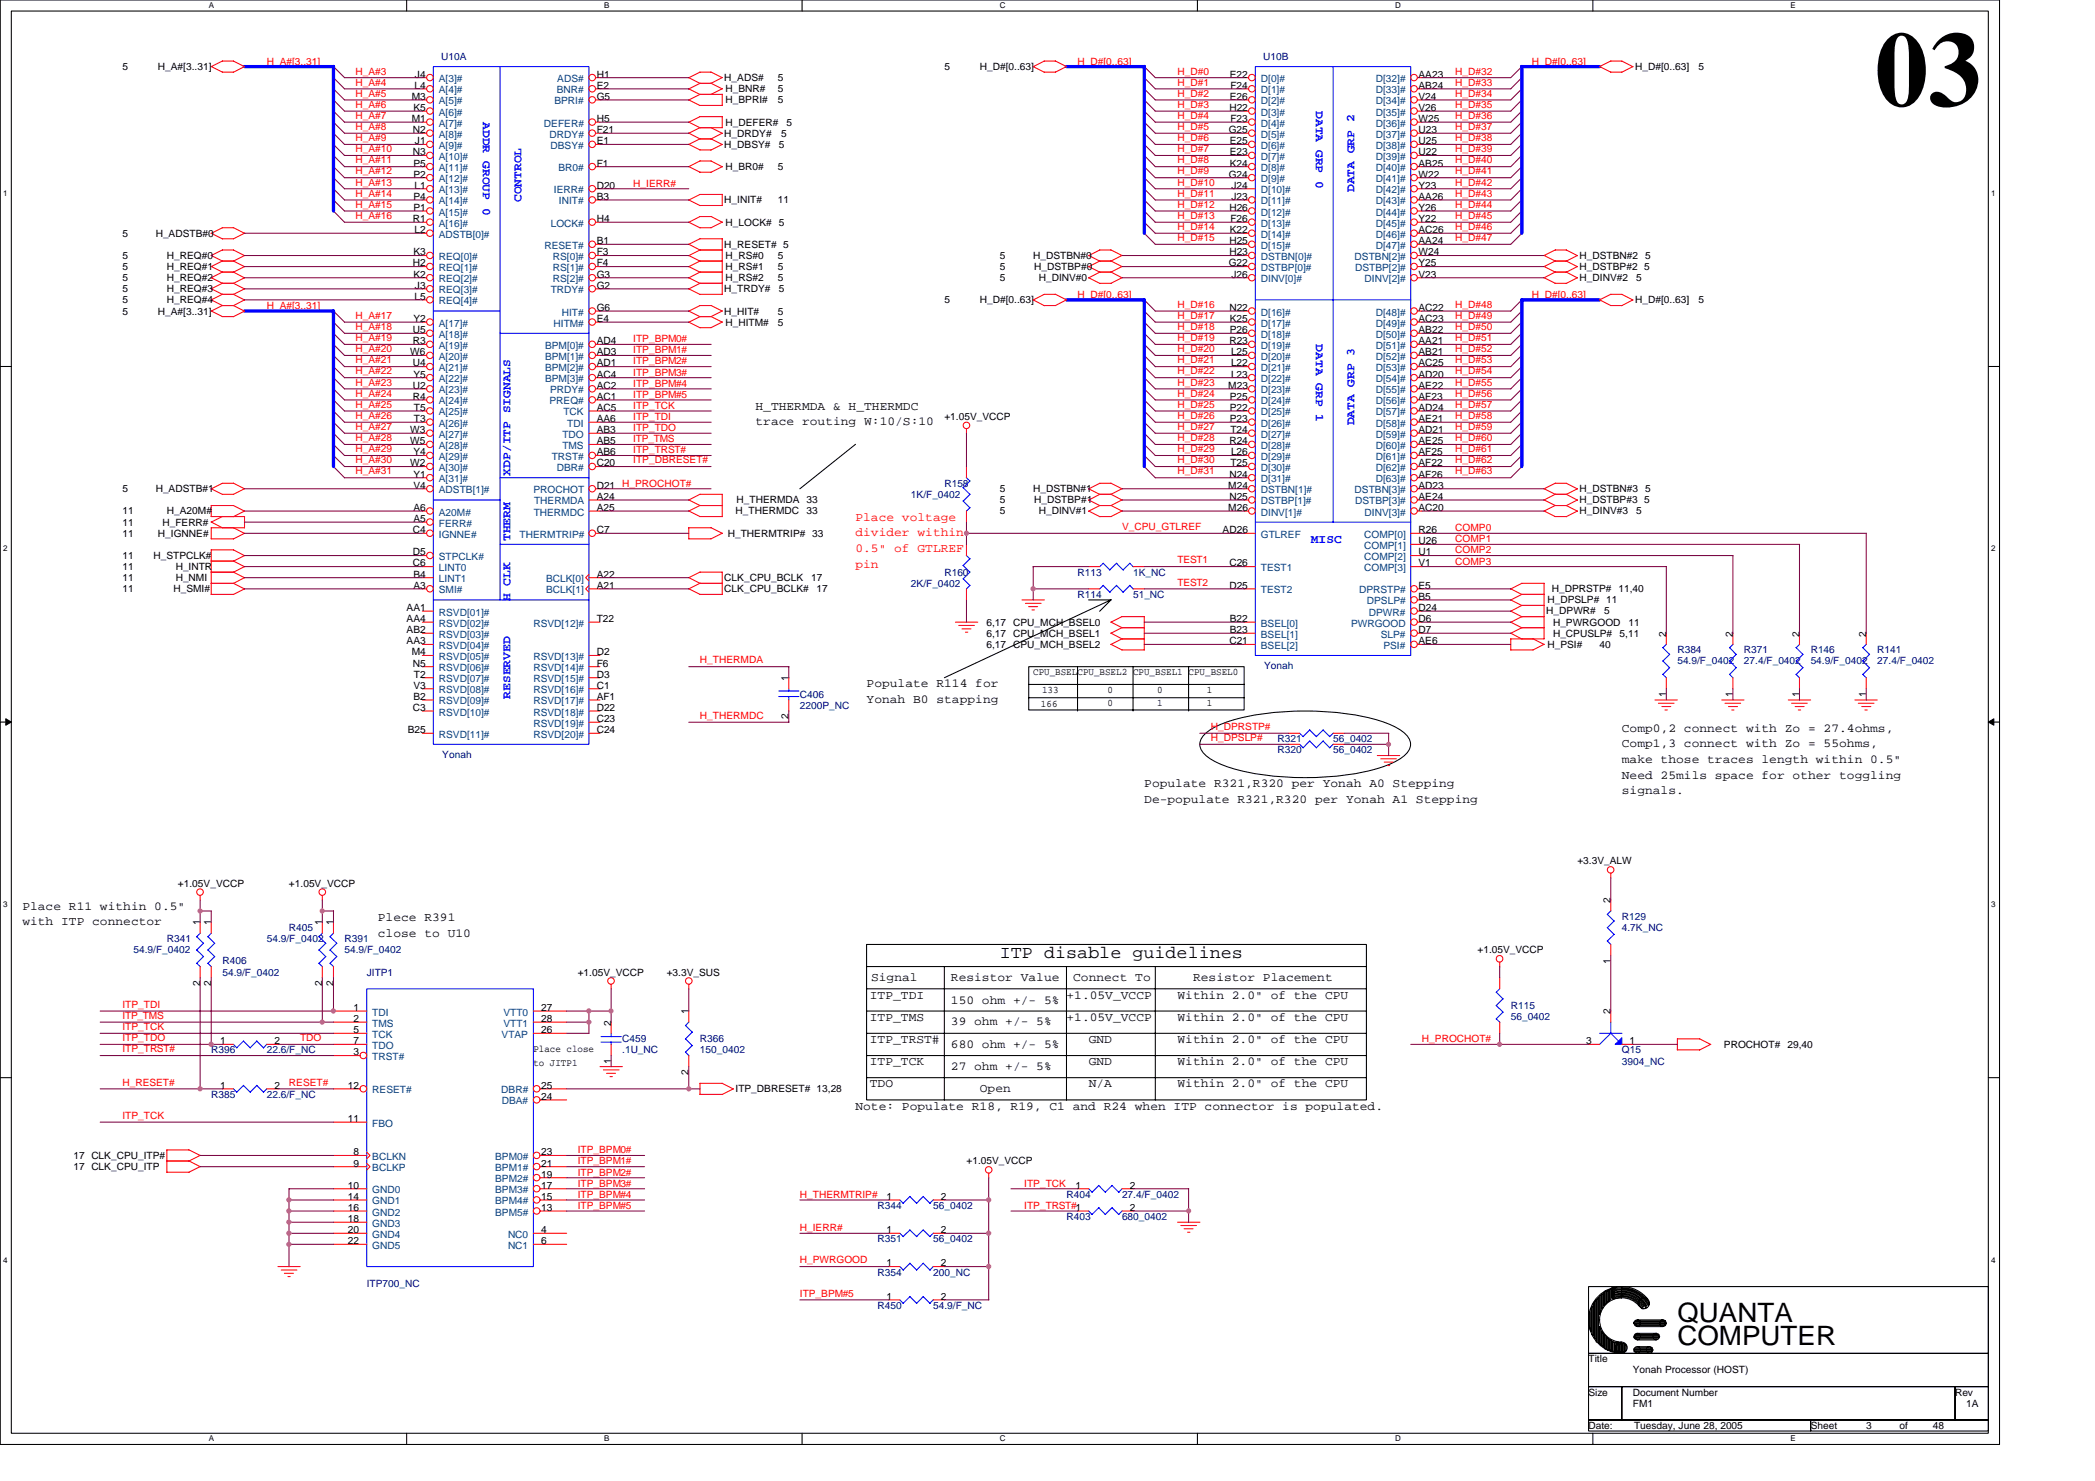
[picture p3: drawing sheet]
<svg xmlns="http://www.w3.org/2000/svg" width="297mm" height="210mm" viewBox="0 0 297 210" stroke-linecap="round" stroke-linejoin="round" font-family="sans-serif">
<defs><g id="words">
<text font-size="15.1" x="265.8" y="15">03</text>
<g font-size="3.8">
<text x="237.8" y="187.3">QUANTA</text>
<text x="237.8" y="190.7">COMPUTER</text>
</g>
<text font-size="2.5" x="141.8" y="135.8">ITP disable guidelines</text>
<g font-size="1.7" fill="#00f">
<text x="68.5" y="17.3" transform="rotate(90 68.5 17.3)">ADDR GROUP 0</text>
<text x="186.6" y="15.7" transform="rotate(90 186.6 15.7)">DATA GRP 0</text>
<text x="74" y="28.7" transform="rotate(-90 74 28.7)">CONTROL</text>
<text x="192.1" y="27.2" transform="rotate(-90 192.1 27.2)">DATA GRP 2</text>
<text x="186.6" y="48.8" transform="rotate(90 186.6 48.8)">DATA GRP 1</text>
<text x="192.1" y="60.3" transform="rotate(-90 192.1 60.3)">DATA GRP 3</text>
<text x="72.4" y="67.4" transform="rotate(-90 72.4 67.4)">XDP/ITP SIGNALS</text>
<text x="72.4" y="76.7" transform="rotate(-90 72.4 76.7)">THERM</text>
<text x="185.9" y="77">MISC</text>
<text x="72.4" y="85.2" transform="rotate(-90 72.4 85.2)">H CLK</text>
<text x="72.4" y="99" transform="rotate(-90 72.4 99)">RESERVED</text>
</g>
<g font-size="1.7">
<text x="107.1" y="58.1">H_THERMDA &amp; H_THERMDC</text>
<text x="107.1" y="60.3">trace routing W:10/S:10</text>
<text x="122.9" y="97.4">Populate R114 for</text>
<text x="122.9" y="99.7">Yonah B0 stapping</text>
<text x="230" y="103.7">Comp0,2 connect with Zo = 27.4ohms,</text>
<text x="230" y="105.9">Comp1,3 connect with Zo = 55ohms,</text>
<text x="162.2" y="111.6">Populate R321,R320 per Yonah A0 Stepping</text>
<text x="162.2" y="113.9">De-populate R321,R320 per Yonah A1 Stepping</text>
<text x="230" y="108.1">make those traces length within 0.5&quot;</text>
<text x="230" y="110.3">Need 25mils space for other toggling</text>
<text x="230" y="112.5">signals.</text>
<text x="3.2" y="128.9">Place R11 within 0.5&quot;</text>
<text x="3.2" y="131.2">with ITP connector</text>
<text x="53.6" y="130.5">Plece R391</text>
<text x="53.6" y="132.8">close to U10</text>
<text x="123.3" y="141.5">ITP_TDI</text>
<text x="123.5" y="139">Signal</text>
<text x="134.8" y="139">Resistor Value</text>
<text x="134.8" y="142.3">150 ohm +/- 5%</text>
<text x="151.2" y="141.5">+1.05V_VCCP</text>
<text x="152.2" y="139">Connect To</text>
<text x="167" y="141.5">Within 2.0&quot; of the CPU</text>
<text x="169.2" y="139">Resistor Placement</text>
<text x="123.3" y="144.7">ITP_TMS</text>
<text x="123.3" y="147.8">ITP_TRST#</text>
<text x="134.8" y="145.3">39 ohm +/- 5%</text>
<text x="134.8" y="148.5">680 ohm +/- 5%</text>
<text x="151.2" y="144.7">+1.05V_VCCP</text>
<text x="154.4" y="147.8">GND</text>
<text x="167" y="144.7">Within 2.0&quot; of the CPU</text>
<text x="167" y="147.8">Within 2.0&quot; of the CPU</text>
<text x="123.3" y="151">ITP_TCK</text>
<text x="123.3" y="154.1">TDO</text>
<text x="134.8" y="151.6">27 ohm +/- 5%</text>
<text x="138.9" y="154.7">Open</text>
<text x="154.4" y="154.1">N/A</text>
<text x="154.4" y="151">GND</text>
<text x="167" y="151">Within 2.0&quot; of the CPU</text>
<text x="167" y="154.1">Within 2.0&quot; of the CPU</text>
<text x="121.3" y="157.3">Note: Populate R18, R19, C1 and R24 when ITP connector is populated.</text>
</g>
<g font-size="1.7" fill="#f00">
<text x="121.3" y="73.8">Place voltage</text>
<text x="121.3" y="76">divider within</text>
<text x="121.3" y="78.3">0.5&quot; of GTLREF</text>
<text x="121.3" y="80.5">pin</text>
</g>
<g font-size="1.4">
<text x="17.4" y="9.9">5</text>
<text x="22.4" y="9.9">H_A#[3..31]</text>
<text x="58.8" y="11">J4</text>
<text x="84.6" y="11">H1</text>
<text x="102.7" y="11.5">H_ADS#</text>
<text x="110.3" y="11.5">5</text>
<text x="133.9" y="9.9">5</text>
<text x="138.9" y="9.9">H_D#[0..63]</text>
<text x="174.4" y="11">E22</text>
<text x="201.1" y="11">AA23</text>
<text x="231.8" y="9.9">H_D#[0..63]</text>
<text x="240.8" y="9.9">5</text>
<text x="58.4" y="14.1">M3</text>
<text x="58.4" y="17.3">M1</text>
<text x="58.6" y="15.7">K5</text>
<text x="58.8" y="12.6">L4</text>
<text x="84.6" y="17.3">H5</text>
<text x="84.6" y="12.6">E2</text>
<text x="84.6" y="14.1">G5</text>
<text x="102.9" y="14.6">H_BPRI#</text>
<text x="102.9" y="13.1">H_BNR#</text>
<text x="102.9" y="17.8">H_DEFER#</text>
<text x="110.3" y="13.1">5</text>
<text x="110.3" y="14.6">5</text>
<text x="111.5" y="17.8">5</text>
<text x="174.3" y="15.7">H22</text>
<text x="174.4" y="14.1">E26</text>
<text x="174.5" y="12.6">F24</text>
<text x="174.5" y="17.3">F23</text>
<text x="201.1" y="12.6">AB24</text>
<text x="201.1" y="14.1">V24</text>
<text x="201.1" y="15.7">V26</text>
<text x="201.1" y="17.3">W25</text>
<text x="58.5" y="18.9">N2</text>
<text x="58.5" y="22">N3</text>
<text x="58.6" y="23.6">P5</text>
<text x="58.8" y="20.4">J1</text>
<text x="84.6" y="23.6">F1</text>
<text x="84.6" y="18.9">F21</text>
<text x="84.6" y="20.4">E1</text>
<text x="102.7" y="19.4">H_DRDY#</text>
<text x="102.7" y="21">H_DBSY#</text>
<text x="110.4" y="21">5</text>
<text x="110.7" y="19.4">5</text>
<text x="174.2" y="18.9">G25</text>
<text x="174.4" y="20.4">E25</text>
<text x="174.4" y="22">E23</text>
<text x="174.4" y="23.6">K24</text>
<text x="201.1" y="18.9">U23</text>
<text x="201.1" y="20.4">U25</text>
<text x="201.1" y="22">U22</text>
<text x="201.1" y="23.6">AB25</text>
<text x="58.6" y="25.2">P2</text>
<text x="58.6" y="28.3">P4</text>
<text x="58.6" y="29.9">P1</text>
<text x="58.8" y="26.7">L1</text>
<text x="84.6" y="26.7">D20</text>
<text x="84.6" y="28.3">B3</text>
<text x="102.7" y="28.8">H_INIT#</text>
<text x="102.9" y="24.1">H_BR0#</text>
<text x="110.3" y="24.1">5</text>
<text x="110.3" y="28.8">11</text>
<text x="174.2" y="25.2">G24</text>
<text x="174.3" y="29.9">H26</text>
<text x="174.6" y="26.7">J24</text>
<text x="174.6" y="28.3">J23</text>
<text x="201.1" y="25.2">W22</text>
<text x="201.1" y="26.7">Y23</text>
<text x="201.1" y="28.3">AA26</text>
<text x="201.1" y="29.9">Y26</text>
<text x="17.4" y="33.5">5</text>
<text x="22.1" y="33.5">H_ADSTB#0</text>
<text x="58.5" y="31.5">R1</text>
<text x="58.8" y="33">L2</text>
<text x="84.6" y="34.6">B1</text>
<text x="84.6" y="31.5">H4</text>
<text x="102.7" y="35.1">H_RESET# 5</text>
<text x="102.9" y="32">H_LOCK#</text>
<text x="110.4" y="32">5</text>
<text x="174.3" y="34.6">H25</text>
<text x="174.4" y="33">K22</text>
<text x="174.5" y="31.5">F26</text>
<text x="201.1" y="31.5">Y22</text>
<text x="201.1" y="33">AC26</text>
<text x="201.1" y="34.6">AA24</text>
<text x="17.4" y="36.7">5</text>
<text x="17.4" y="38.3">5</text>
<text x="17.4" y="41.4">5</text>
<text x="17.4" y="39.8">5</text>
<text x="23.7" y="36.7">H_REQ#0</text>
<text x="23.7" y="38.3">H_REQ#1</text>
<text x="23.7" y="41.4">H_REQ#3</text>
<text x="23.7" y="39.8">H_REQ#2</text>
<text x="58.5" y="37.8">H2</text>
<text x="58.6" y="36.2">K3</text>
<text x="58.6" y="39.3">K2</text>
<text x="58.8" y="40.9">J3</text>
<text x="84.6" y="36.2">F3</text>
<text x="84.6" y="37.8">F4</text>
<text x="84.6" y="39.3">G3</text>
<text x="84.6" y="40.9">G2</text>
<text x="102.7" y="41.4">H_TRDY#</text>
<text x="102.9" y="39.8">H_RS#2</text>
<text x="102.9" y="38.3">H_RS#1</text>
<text x="102.9" y="36.7">H_RS#0</text>
<text x="110.3" y="39.8">5</text>
<text x="110.3" y="38.3">5</text>
<text x="110.3" y="36.7">5</text>
<text x="110.4" y="41.4">5</text>
<text x="141.8" y="36.7">5</text>
<text x="141.8" y="38.3">5</text>
<text x="141.8" y="39.8">5</text>
<text x="146.5" y="36.7">H_DSTBN#0</text>
<text x="146.6" y="38.3">H_DSTBP#0</text>
<text x="147.3" y="39.8">H_DINV#0</text>
<text x="174.2" y="37.8">G22</text>
<text x="174.3" y="36.2">H23</text>
<text x="174.6" y="39.3">J26</text>
<text x="201.1" y="36.2">W24</text>
<text x="201.1" y="37.8">Y25</text>
<text x="201.1" y="39.3">V23</text>
<text x="224" y="39.8">H_DINV#2</text>
<text x="224" y="38.3">H_DSTBP#2 5</text>
<text x="224" y="36.7">H_DSTBN#2 5</text>
<text x="232" y="39.8">5</text>
<text x="17.4" y="43">5</text>
<text x="17.4" y="44.6">5</text>
<text x="22.4" y="44.6">H_A#[3..31]</text>
<text x="23.7" y="43">H_REQ#4</text>
<text x="58.5" y="47.2">U5</text>
<text x="58.6" y="45.6">Y2</text>
<text x="58.8" y="42.5">L5</text>
<text x="84.6" y="44.1">G6</text>
<text x="84.6" y="45.6">E4</text>
<text x="102.7" y="44.6">H_HIT#</text>
<text x="102.9" y="46.1">H_HITM#</text>
<text x="110.3" y="44.6">5</text>
<text x="110.3" y="46.1">5</text>
<text x="133.9" y="43">5</text>
<text x="138.9" y="43">H_D#[0..63]</text>
<text x="174.3" y="44.1">N22</text>
<text x="174.4" y="45.6">K25</text>
<text x="174.4" y="47.2">P26</text>
<text x="201.1" y="44.1">AC22</text>
<text x="201.1" y="45.6">AC23</text>
<text x="201.1" y="47.2">AB22</text>
<text x="231.8" y="43">H_D#[0..63]</text>
<text x="240.8" y="43">5</text>
<text x="58.2" y="50.4">W6</text>
<text x="58.5" y="48.8">R3</text>
<text x="58.5" y="51.9">U4</text>
<text x="58.6" y="53.5">Y5</text>
<text x="84.6" y="48.8">AD4</text>
<text x="84.6" y="50.4">AD3</text>
<text x="84.6" y="51.9">AD1</text>
<text x="84.6" y="53.5">AC4</text>
<text x="174.3" y="48.8">R23</text>
<text x="174.5" y="50.4">L25</text>
<text x="174.5" y="51.9">L22</text>
<text x="174.5" y="53.5">L23</text>
<text x="201.1" y="48.8">AA21</text>
<text x="201.1" y="50.4">AB21</text>
<text x="201.1" y="51.9">AC25</text>
<text x="201.1" y="53.5">AD20</text>
<text x="58.5" y="55.1">U2</text>
<text x="58.5" y="56.7">R4</text>
<text x="58.7" y="58.2">T5</text>
<text x="58.7" y="59.8">T3</text>
<text x="84.6" y="55.1">AC2</text>
<text x="84.6" y="56.7">AC1</text>
<text x="84.6" y="58.2">AC5</text>
<text x="84.6" y="59.8">AA6</text>
<text x="133.9" y="59.5">+1.05V_VCCP</text>
<text x="174.2" y="55.1">M23</text>
<text x="174.4" y="56.7">P25</text>
<text x="174.4" y="58.2">P22</text>
<text x="174.4" y="59.8">P23</text>
<text x="201.1" y="55.1">AE22</text>
<text x="201.1" y="56.7">AF23</text>
<text x="201.1" y="58.2">AD24</text>
<text x="201.1" y="59.8">AE21</text>
<text x="58.2" y="61.4">W3</text>
<text x="58.2" y="63">W5</text>
<text x="58.6" y="64.5">Y4</text>
<text x="84.6" y="61.4">AB3</text>
<text x="84.6" y="63">AB5</text>
<text x="84.6" y="64.5">AB6</text>
<text x="174.3" y="63">R24</text>
<text x="174.5" y="61.4">T24</text>
<text x="174.5" y="64.5">L26</text>
<text x="201.1" y="61.4">AD21</text>
<text x="201.1" y="63">AE25</text>
<text x="201.1" y="64.5">AF25</text>
<text x="17.4" y="69.8">5</text>
<text x="22.1" y="69.8">H_ADSTB#1</text>
<text x="58.2" y="66.1">W2</text>
<text x="58.6" y="67.7">Y1</text>
<text x="58.6" y="69.3">V4</text>
<text x="84.6" y="69.3">D21 H_PROCHOT#</text>
<text x="84.6" y="70.8">A24</text>
<text x="84.6" y="66.1">C20</text>
<text x="104.4" y="71.3">H_THERMDA 33</text>
<text x="141.8" y="69.8">5</text>
<text x="141.8" y="71.3">5</text>
<text x="146.5" y="69.8">H_DSTBN#1</text>
<text x="146.6" y="71.3">H_DSTBP#1</text>
<text x="174.2" y="69.3">M24</text>
<text x="174.3" y="67.7">N24</text>
<text x="174.3" y="70.8">N25</text>
<text x="174.5" y="66.1">T25</text>
<text x="201.1" y="66.1">AF22</text>
<text x="201.1" y="67.7">AF26</text>
<text x="201.1" y="69.3">AD23</text>
<text x="201.1" y="70.8">AE24</text>
<text x="224" y="71.3">H_DSTBP#3 5</text>
<text x="224" y="69.8">H_DSTBN#3 5</text>
<text x="17.4" y="72.9">11</text>
<text x="17.4" y="76.1">11</text>
<text x="17.4" y="74.5">11</text>
<text x="22.4" y="76.1">H_IGNNE#</text>
<text x="23" y="74.5">H_FERR#</text>
<text x="23.7" y="72.9">H_A20M#</text>
<text x="58.5" y="75.6">C4</text>
<text x="58.6" y="72.4">A6</text>
<text x="58.6" y="74">A5</text>
<text x="84.6" y="72.4">A25</text>
<text x="84.6" y="75.6">C7</text>
<text x="103.2" y="76.1">H_THERMTRIP# 33</text>
<text x="104.3" y="72.9">H_THERMDC</text>
<text x="114.4" y="72.9">33</text>
<text x="141.8" y="72.9">5</text>
<text x="147.3" y="72.9">H_DINV#1</text>
<text x="173.4" y="75.6">AD26</text>
<text x="174.2" y="72.4">M26</text>
<text x="201.1" y="75.6">R26</text>
<text x="201.1" y="77.1">U26</text>
<text x="201.1" y="72.4">AC20</text>
<text x="224" y="72.9">H_DINV#3</text>
<text x="232" y="72.9">5</text>
<text x="17.4" y="83.9">11</text>
<text x="17.4" y="79.2">11</text>
<text x="17.4" y="80.8">11</text>
<text x="17.4" y="82.4">11</text>
<text x="21.8" y="79.2">H_STPCLK#</text>
<text x="24.6" y="83.9">H_SMI#</text>
<text x="24.9" y="80.8">H_INTR</text>
<text x="24.9" y="82.4">H_NMI</text>
<text x="58.5" y="78.7">D5</text>
<text x="58.5" y="80.3">C6</text>
<text x="58.6" y="81.9">B4</text>
<text x="58.6" y="83.4">A3</text>
<text x="84.6" y="81.9">A22</text>
<text x="84.6" y="83.4">A21</text>
<text x="102.7" y="83.9">CLK_CPU_BCLK#</text>
<text x="102.7" y="82.4">CLK_CPU_BCLK</text>
<text x="115" y="82.4">17</text>
<text x="115.8" y="83.9">17</text>
<text x="174.3" y="80.3">C26</text>
<text x="174.3" y="83.4">D25</text>
<text x="201.1" y="78.7">U1</text>
<text x="201.1" y="80.3">V1</text>
<text x="201.1" y="83.4">E5</text>
<text x="220" y="83.9">H_DPRSTP# 11,40</text>
<text x="57.7" y="86.6">AA1</text>
<text x="57.7" y="88.2">AA4</text>
<text x="57.7" y="89.7">AB2</text>
<text x="84.6" y="88.2">T22</text>
<text x="139.9" y="88.7">6,17 CPU_MCH_BSEL0</text>
<text x="174.4" y="88.2">B22</text>
<text x="174.4" y="89.7">B23</text>
<text x="201.1" y="85">B5</text>
<text x="201.1" y="86.6">D24</text>
<text x="201.1" y="88.2">D6</text>
<text x="201.1" y="89.7">D7</text>
<text x="219.2" y="87.1">H_DPWR#</text>
<text x="219.4" y="85.5">H_DPSLP# 11</text>
<text x="220.2" y="88.7">H_PWRGOOD</text>
<text x="227.4" y="87.1">5</text>
<text x="230.9" y="88.7">11</text>
<text x="57.7" y="91.3">AA3</text>
<text x="58.4" y="92.9">M4</text>
<text x="58.5" y="94.5">N5</text>
<text x="84.6" y="92.9">D2</text>
<text x="84.6" y="94.5">F6</text>
<text x="139.9" y="90.2">6,17 CPU_MCH_BSEL1</text>
<text x="139.9" y="91.8">6,17 CPU_MCH_BSEL2</text>
<text x="146.5" y="95.6">CPU_BSELCPU_BSEL2 CPU_BSEL1 CPU_BSEL0</text>
<text x="174.3" y="91.3">C21</text>
<text x="201.1" y="91.3">AE6</text>
<text x="219.4" y="91.8">H_PSI#</text>
<text x="220.2" y="90.2">H_CPUSLP#</text>
<text x="226.8" y="91.8">40</text>
<text x="229.6" y="90.2">5,11</text>
<text x="236.2" y="90.2" transform="rotate(-90 236.2 90.2)">2</text>
<text x="245.7" y="90.2" transform="rotate(-90 245.7 90.2)">2</text>
<text x="255.1" y="90.2" transform="rotate(-90 255.1 90.2)">2</text>
<text x="264.6" y="90.2" transform="rotate(-90 264.6 90.2)">2</text>
<text x="58.5" y="100.8">C3</text>
<text x="58.6" y="97.6">V3</text>
<text x="58.6" y="99.2">B2</text>
<text x="58.7" y="96">T2</text>
<text x="84.6" y="96">D3</text>
<text x="84.6" y="97.6">C1</text>
<text x="84.6" y="99.2">AF1</text>
<text x="84.6" y="100.8">D22</text>
<text x="111.8" y="102" transform="rotate(-90 111.8 102)">2</text>
<text x="111.8" y="96.5" transform="rotate(-90 111.8 96.5)">1</text>
<text x="147.6" y="100.2">166</text>
<text x="147.7" y="98.3">133</text>
<text x="157" y="98.3">0</text>
<text x="157" y="100">0</text>
<text x="164.1" y="98.3">0</text>
<text x="164.1" y="100">1</text>
<text x="171.1" y="98.3">1</text>
<text x="171.1" y="100">1</text>
<text x="236.2" y="98.8" transform="rotate(-90 236.2 98.8)">1</text>
<text x="245.7" y="98.8" transform="rotate(-90 245.7 98.8)">1</text>
<text x="255.1" y="98.8" transform="rotate(-90 255.1 98.8)">1</text>
<text x="264.6" y="98.8" transform="rotate(-90 264.6 98.8)">1</text>
<text x="57.8" y="103.9">B25</text>
<text x="84.6" y="102.3">C23</text>
<text x="84.6" y="103.9">C24</text>
<text x="25.2" y="125.7">+1.05V_VCCP</text>
<text x="41" y="125.7">+1.05V_VCCP</text>
<text x="223.6" y="122.5">+3.3V_ALW</text>
<text x="28.4" y="131.2" transform="rotate(-90 28.4 131.2)">1</text>
<text x="29.9" y="131.2" transform="rotate(-90 29.9 131.2)">1</text>
<text x="45.7" y="131.2" transform="rotate(-90 45.7 131.2)">1</text>
<text x="47.3" y="131.2" transform="rotate(-90 47.3 131.2)">1</text>
<text x="228.4" y="128" transform="rotate(-90 228.4 128)">2</text>
<text x="209.5" y="135.1">+1.05V_VCCP</text>
<text x="228.4" y="136.6" transform="rotate(-90 228.4 136.6)">1</text>
<text x="28.4" y="139.7" transform="rotate(-90 28.4 139.7)">2</text>
<text x="29.9" y="139.7" transform="rotate(-90 29.9 139.7)">2</text>
<text x="45.7" y="139.7" transform="rotate(-90 45.7 139.7)">2</text>
<text x="47.3" y="139.7" transform="rotate(-90 47.3 139.7)">2</text>
<text x="50.1" y="143.3">1</text>
<text x="76.7" y="143.3">27</text>
<text x="81.9" y="138.3">+1.05V_VCCP</text>
<text x="94.5" y="138.3">+3.3V_SUS</text>
<text x="97.6" y="143.8" transform="rotate(-90 97.6 143.8)">1</text>
<text x="228.4" y="143.8" transform="rotate(-90 228.4 143.8)">2</text>
<text x="31.2" y="148">1</text>
<text x="38.9" y="148">2</text>
<text x="50.1" y="144.8">2</text>
<text x="50.1" y="146.4">5</text>
<text x="50.1" y="148">7</text>
<text x="50.1" y="149.6">3</text>
<text x="75.6" y="149.1">Place close</text>
<text x="76.7" y="144.8">28</text>
<text x="76.7" y="146.4">26</text>
<text x="86.6" y="145.4" transform="rotate(-90 86.6 145.4)">2</text>
<text x="224.9" y="148">3</text>
<text x="231.1" y="148">1</text>
<text x="244.4" y="148.5">PROCHOT#</text>
<text x="253.4" y="148.5">29,40</text>
<text x="31.2" y="154.3">1</text>
<text x="38.9" y="154.3">2</text>
<text x="49.3" y="154.3">12</text>
<text x="75.6" y="151.1">to JITP1</text>
<text x="76.7" y="154.3">25</text>
<text x="76.7" y="155.9">24</text>
<text x="86.6" y="150.8" transform="rotate(-90 86.6 150.8)">1</text>
<text x="97.6" y="152.4" transform="rotate(-90 97.6 152.4)">2</text>
<text x="104.3" y="154.8">ITP_DBRESET# 13,28</text>
<text x="49.3" y="159">11</text>
<text x="10.4" y="164.3">17 CLK_CPU_ITP#</text>
<text x="10.4" y="165.8">17 CLK_CPU_ITP</text>
<text x="50.1" y="163.7">8</text>
<text x="50.1" y="165.3">9</text>
<text x="76.7" y="163.7">23</text>
<text x="76.7" y="165.3">21</text>
<text x="76.7" y="166.9">19</text>
<text x="137" y="165">+1.05V_VCCP</text>
<text x="49.3" y="168.5">10</text>
<text x="49.3" y="170.1">14</text>
<text x="49.3" y="171.6">16</text>
<text x="49.3" y="173.2">18</text>
<text x="76.7" y="168.5">17</text>
<text x="76.7" y="170.1">15</text>
<text x="76.7" y="171.6">13</text>
<text x="125.7" y="170.1">1</text>
<text x="133.4" y="170.1">2</text>
<text x="152.5" y="168.5">1</text>
<text x="160.2" y="168.5">2</text>
<text x="160.2" y="171.6">2</text>
<text x="49.3" y="174.8">20</text>
<text x="49.3" y="176.3">22</text>
<text x="76.7" y="174.8">4</text>
<text x="76.7" y="176.3">6</text>
<text x="125.7" y="179.5">1</text>
<text x="125.7" y="174.8">1</text>
<text x="133.4" y="179.5">2</text>
<text x="133.4" y="174.8">2</text>
<text x="125.7" y="184.2">1</text>
<text x="133.4" y="184.2">2</text>
<text x="225.2" y="193.1">Title</text>
<text x="225.2" y="197.8">Size</text>
<text x="231.5" y="197.8">Document Number</text>
<text x="231.5" y="194.6">Yonah Processor (HOST)</text>
<text x="277.2" y="197.8">Rev</text>
<text x="225.2" y="202.5">Date:</text>
<text x="231.5" y="199.4">FM1</text>
<text x="231.7" y="202.5">Tuesday, June 28, 2005</text>
<text x="256.7" y="202.5">Sheet</text>
<text x="264.6" y="202.5">3</text>
<text x="269.3" y="202.5">of</text>
<text x="274" y="202.5">48</text>
<text x="278.8" y="199.4">1A</text>
</g>
<g font-size="1.4" fill="#f00">
<text x="37.8" y="9.1">H_A#[3..31]</text>
<text x="50.4" y="10.6">H_A#3</text>
<text x="152.8" y="9.1">H_D#[0..63]</text>
<text x="167" y="10.6">H_D#0</text>
<text x="206.3" y="10.6">H_D#32</text>
<text x="217.2" y="9.1">H_D#[0..63]</text>
<text x="50.4" y="13.7">H_A#5</text>
<text x="50.4" y="12.1">H_A#4</text>
<text x="50.4" y="15.3">H_A#6</text>
<text x="50.4" y="16.8">H_A#7</text>
<text x="167" y="16.8">H_D#4</text>
<text x="167" y="12.1">H_D#1</text>
<text x="167" y="15.3">H_D#3</text>
<text x="167" y="13.7">H_D#2</text>
<text x="206.3" y="12.1">H_D#33</text>
<text x="206.3" y="13.7">H_D#34</text>
<text x="206.3" y="15.3">H_D#35</text>
<text x="206.3" y="16.8">H_D#36</text>
<text x="50.4" y="21.6">H_A#10</text>
<text x="50.4" y="20">H_A#9</text>
<text x="50.4" y="23.2">H_A#11</text>
<text x="50.4" y="18.4">H_A#8</text>
<text x="167" y="23.2">H_D#8</text>
<text x="167" y="18.4">H_D#5</text>
<text x="167" y="21.6">H_D#7</text>
<text x="167" y="20">H_D#6</text>
<text x="206.3" y="20">H_D#38</text>
<text x="206.3" y="23.2">H_D#40</text>
<text x="206.3" y="21.6">H_D#39</text>
<text x="206.3" y="18.4">H_D#37</text>
<text x="50.4" y="27.9">H_A#14</text>
<text x="50.4" y="24.7">H_A#12</text>
<text x="50.4" y="29.4">H_A#15</text>
<text x="50.4" y="26.3">H_A#13</text>
<text x="89.8" y="26.5">H_IERR#</text>
<text x="167" y="27.9">H_D#11</text>
<text x="167" y="29.4">H_D#12</text>
<text x="167" y="24.7">H_D#9</text>
<text x="167" y="26.3">H_D#10</text>
<text x="206.3" y="29.4">H_D#44</text>
<text x="206.3" y="24.7">H_D#41</text>
<text x="206.3" y="27.9">H_D#43</text>
<text x="206.3" y="26.3">H_D#42</text>
<text x="50.4" y="31">H_A#16</text>
<text x="167" y="32.6">H_D#14</text>
<text x="167" y="34.2">H_D#15</text>
<text x="167" y="31">H_D#13</text>
<text x="206.3" y="32.6">H_D#46</text>
<text x="206.3" y="31">H_D#45</text>
<text x="206.3" y="34.2">H_D#47</text>
<text x="37.8" y="43.8">H_A#[3..31]</text>
<text x="50.4" y="45.2">H_A#17</text>
<text x="50.4" y="46.8">H_A#18</text>
<text x="152.8" y="42.2">H_D#[0..63]</text>
<text x="167" y="43.6">H_D#16</text>
<text x="167" y="45.2">H_D#17</text>
<text x="167" y="46.8">H_D#18</text>
<text x="206.3" y="46.8">H_D#50</text>
<text x="206.3" y="43.6">H_D#48</text>
<text x="206.3" y="45.2">H_D#49</text>
<text x="217.2" y="42.2">H_D#[0..63]</text>
<text x="50.4" y="48.3">H_A#19</text>
<text x="50.4" y="51.5">H_A#21</text>
<text x="50.4" y="53.1">H_A#22</text>
<text x="50.4" y="49.9">H_A#20</text>
<text x="89.8" y="48.5">ITP_BPM0#</text>
<text x="89.8" y="51.6">ITP_BPM2#</text>
<text x="89.8" y="50.1">ITP_BPM1#</text>
<text x="89.8" y="53.2">ITP_BPM3#</text>
<text x="167" y="48.3">H_D#19</text>
<text x="167" y="49.9">H_D#20</text>
<text x="167" y="53.1">H_D#22</text>
<text x="167" y="51.5">H_D#21</text>
<text x="206.3" y="51.5">H_D#53</text>
<text x="206.3" y="53.1">H_D#54</text>
<text x="206.3" y="48.3">H_D#51</text>
<text x="206.3" y="49.9">H_D#52</text>
<text x="50.4" y="59.4">H_A#26</text>
<text x="50.4" y="54.7">H_A#23</text>
<text x="50.4" y="56.2">H_A#24</text>
<text x="50.4" y="57.8">H_A#25</text>
<text x="89.8" y="58">ITP_TCK</text>
<text x="89.8" y="59.5">ITP_TDI</text>
<text x="89.8" y="56.4">ITP_BPM#5</text>
<text x="89.8" y="54.8">ITP_BPM#4</text>
<text x="167" y="57.8">H_D#25</text>
<text x="167" y="54.7">H_D#23</text>
<text x="167" y="59.4">H_D#26</text>
<text x="167" y="56.2">H_D#24</text>
<text x="206.3" y="56.2">H_D#56</text>
<text x="206.3" y="59.4">H_D#58</text>
<text x="206.3" y="57.8">H_D#57</text>
<text x="206.3" y="54.7">H_D#55</text>
<text x="50.4" y="60.9">H_A#27</text>
<text x="50.4" y="64.1">H_A#29</text>
<text x="50.4" y="65.7">H_A#30</text>
<text x="50.4" y="62.5">H_A#28</text>
<text x="89.8" y="65.7">ITP_DBRESET#</text>
<text x="89.8" y="64.3">ITP_TRST#</text>
<text x="89.8" y="61.1">ITP_TDO</text>
<text x="89.8" y="62.7">ITP_TMS</text>
<text x="167" y="64.1">H_D#29</text>
<text x="167" y="62.5">H_D#28</text>
<text x="167" y="65.7">H_D#30</text>
<text x="167" y="60.9">H_D#27</text>
<text x="206.3" y="60.9">H_D#59</text>
<text x="206.3" y="64.1">H_D#61</text>
<text x="206.3" y="65.7">H_D#62</text>
<text x="206.3" y="62.5">H_D#60</text>
<text x="50.4" y="67.2">H_A#31</text>
<text x="167" y="67.2">H_D#31</text>
<text x="206.3" y="67.2">H_D#63</text>
<text x="159.1" y="75.1">V_CPU_GTLREF</text>
<text x="206.3" y="75.3">COMP0</text>
<text x="206.3" y="76.9">COMP1</text>
<text x="167" y="83">TEST2</text>
<text x="167" y="79.8">TEST1</text>
<text x="206.3" y="78.4">COMP2</text>
<text x="206.3" y="80">COMP3</text>
<text x="99.2" y="94">H_THERMDA</text>
<text x="99.2" y="101.9">H_THERMDC</text>
<text x="171.7" y="105.1">H_DPSLP#</text>
<text x="171.7" y="103.5">H_DPRSTP#</text>
<text x="17.4" y="142.8">ITP_TDI</text>
<text x="17.4" y="144.4">ITP_TMS</text>
<text x="17.4" y="146">ITP_TCK</text>
<text x="17.4" y="149.1">ITP_TRST#</text>
<text x="17.4" y="147.6">ITP_TDO</text>
<text x="42.5" y="147.6">TDO</text>
<text x="201.6" y="147.7">H_PROCHOT#</text>
<text x="17.4" y="153.9">H_RESET#</text>
<text x="41" y="153.9">RESET#</text>
<text x="17.4" y="158.6">ITP_TCK</text>
<text x="81.9" y="166.6">ITP_BPM2#</text>
<text x="81.9" y="163.5">ITP_BPM0#</text>
<text x="81.9" y="165">ITP_BPM1#</text>
<text x="81.9" y="168.2">ITP_BPM3#</text>
<text x="81.9" y="169.8">ITP_BPM#4</text>
<text x="81.9" y="171.3">ITP_BPM#5</text>
<text x="113.4" y="169.8">H_THERMTRIP#</text>
<text x="145.2" y="168.2">ITP_TCK</text>
<text x="145.2" y="171.3">ITP_TRST#1</text>
<text x="113.4" y="174.5">H_IERR#</text>
<text x="113.4" y="179">H_PWRGOOD</text>
<text x="113.4" y="183.8">ITP_BPM#5</text>
</g>
<g font-size="1.4" fill="#004080">
<text x="62.2" y="11.6">A[3]#</text>
<text x="79" y="11.6">ADS#</text>
<text x="178.8" y="11.6">D[0]#</text>
<text x="195.1" y="11.6">D[32]#</text>
<text x="62.2" y="13.2">A[4]#</text>
<text x="62.2" y="14.8">A[5]#</text>
<text x="62.2" y="16.4">A[6]#</text>
<text x="62.2" y="17.9">A[7]#</text>
<text x="77.1" y="18">DEFER#</text>
<text x="78.6" y="14.8">BPRI#</text>
<text x="78.9" y="13.2">BNR#</text>
<text x="178.8" y="13.2">D[1]#</text>
<text x="178.8" y="14.8">D[2]#</text>
<text x="178.8" y="16.4">D[3]#</text>
<text x="178.8" y="17.9">D[4]#</text>
<text x="195.1" y="13.2">D[33]#</text>
<text x="195.1" y="14.8">D[34]#</text>
<text x="195.1" y="16.4">D[35]#</text>
<text x="195.1" y="18">D[36]#</text>
<text x="62.2" y="19.5">A[8]#</text>
<text x="62.2" y="21.1">A[9]#</text>
<text x="62.2" y="22.7">A[10]#</text>
<text x="77.9" y="19.5">DRDY#</text>
<text x="78.1" y="21.1">DBSY#</text>
<text x="178.8" y="19.5">D[5]#</text>
<text x="178.8" y="21.1">D[6]#</text>
<text x="178.8" y="22.7">D[7]#</text>
<text x="195.1" y="19.5">D[37]#</text>
<text x="195.1" y="21.1">D[38]#</text>
<text x="195.1" y="22.7">D[39]#</text>
<text x="62.2" y="24.3">A[11]#</text>
<text x="62.2" y="25.8">A[12]#</text>
<text x="62.2" y="27.4">A[13]#</text>
<text x="62.2" y="29">A[14]#</text>
<text x="78.5" y="27.4">IERR#</text>
<text x="79.2" y="24.3">BR0#</text>
<text x="79.2" y="29">INIT#</text>
<text x="178.8" y="24.3">D[8]#</text>
<text x="178.8" y="25.8">D[9]#</text>
<text x="178.8" y="27.4">D[10]#</text>
<text x="178.8" y="29">D[11]#</text>
<text x="195.1" y="24.3">D[40]#</text>
<text x="195.1" y="25.8">D[41]#</text>
<text x="195.1" y="27.4">D[42]#</text>
<text x="195.1" y="29">D[43]#</text>
<text x="62.2" y="30.5">A[15]#</text>
<text x="62.2" y="32.1">A[16]#</text>
<text x="62.2" y="33.7">ADSTB[0]#</text>
<text x="77.2" y="35.3">RESET#</text>
<text x="78.1" y="32.1">LOCK#</text>
<text x="178.8" y="30.5">D[12]#</text>
<text x="178.8" y="32.1">D[13]#</text>
<text x="178.8" y="33.7">D[14]#</text>
<text x="178.8" y="35.3">D[15]#</text>
<text x="195.1" y="30.5">D[44]#</text>
<text x="195.1" y="32.1">D[45]#</text>
<text x="195.1" y="33.7">D[46]#</text>
<text x="195.1" y="35.3">D[47]#</text>
<text x="62.2" y="36.9">REQ[0]#</text>
<text x="62.2" y="38.4">REQ[1]#</text>
<text x="62.2" y="40">REQ[2]#</text>
<text x="62.2" y="41.6">REQ[3]#</text>
<text x="78.1" y="41.6">TRDY#</text>
<text x="78.4" y="36.9">RS[0]#</text>
<text x="78.4" y="38.4">RS[1]#</text>
<text x="78.4" y="40">RS[2]#</text>
<text x="178.8" y="36.9">DSTBN[0]#</text>
<text x="178.8" y="38.4">DSTBP[0]#</text>
<text x="178.8" y="40">DINV[0]#</text>
<text x="192.1" y="36.9">DSTBN[2]#</text>
<text x="192.1" y="38.4">DSTBP[2]#</text>
<text x="193.5" y="40">DINV[2]#</text>
<text x="62.2" y="43.1">REQ[4]#</text>
<text x="62.2" y="46.3">A[17]#</text>
<text x="62.2" y="47.9">A[18]#</text>
<text x="78.5" y="46.3">HITM#</text>
<text x="79.6" y="44.7">HIT#</text>
<text x="178.8" y="44.7">D[16]#</text>
<text x="178.8" y="46.3">D[17]#</text>
<text x="178.8" y="47.9">D[18]#</text>
<text x="195.1" y="44.7">D[48]#</text>
<text x="195.1" y="46.3">D[49]#</text>
<text x="195.1" y="47.9">D[50]#</text>
<text x="62.2" y="49.4">A[19]#</text>
<text x="62.2" y="51">A[20]#</text>
<text x="62.2" y="52.6">A[21]#</text>
<text x="77.3" y="49.4">BPM[0]#</text>
<text x="77.3" y="51">BPM[1]#</text>
<text x="77.3" y="52.6">BPM[2]#</text>
<text x="178.8" y="49.4">D[19]#</text>
<text x="178.8" y="51">D[20]#</text>
<text x="178.8" y="52.6">D[21]#</text>
<text x="195.1" y="49.4">D[51]#</text>
<text x="195.1" y="51">D[52]#</text>
<text x="195.1" y="52.6">D[53]#</text>
<text x="62.2" y="54.2">A[22]#</text>
<text x="62.2" y="55.8">A[23]#</text>
<text x="62.2" y="57.3">A[24]#</text>
<text x="62.2" y="58.9">A[25]#</text>
<text x="77.3" y="54.2">BPM[3]#</text>
<text x="77.9" y="57.3">PREQ#</text>
<text x="78" y="55.8">PRDY#</text>
<text x="79.9" y="58.9">TCK</text>
<text x="178.8" y="54.2">D[22]#</text>
<text x="178.8" y="55.8">D[23]#</text>
<text x="178.8" y="57.3">D[24]#</text>
<text x="178.8" y="58.9">D[25]#</text>
<text x="195.1" y="54.2">D[54]#</text>
<text x="195.1" y="55.8">D[55]#</text>
<text x="195.1" y="57.3">D[56]#</text>
<text x="195.1" y="58.9">D[57]#</text>
<text x="62.2" y="60.5">A[26]#</text>
<text x="62.2" y="62">A[27]#</text>
<text x="62.2" y="63.6">A[28]#</text>
<text x="62.2" y="65.2">A[29]#</text>
<text x="78.2" y="65.2">TRST#</text>
<text x="79.7" y="62">TDO</text>
<text x="79.7" y="63.6">TMS</text>
<text x="80.4" y="60.5">TDI</text>
<text x="178.8" y="60.5">D[26]#</text>
<text x="178.8" y="62">D[27]#</text>
<text x="178.8" y="63.6">D[28]#</text>
<text x="178.8" y="65.2">D[29]#</text>
<text x="195.1" y="60.5">D[58]#</text>
<text x="195.1" y="62">D[59]#</text>
<text x="195.1" y="63.6">D[60]#</text>
<text x="195.1" y="65.2">D[61]#</text>
<text x="62.2" y="66.8">A[30]#</text>
<text x="62.2" y="68.3">A[31]#</text>
<text x="62.2" y="69.9">ADSTB[1]#</text>
<text x="75.6" y="69.9">PROCHOT</text>
<text x="75.7" y="71.5">THERMDA</text>
<text x="78.9" y="66.8">DBR#</text>
<text x="178.8" y="66.8">D[30]#</text>
<text x="178.8" y="68.3">D[31]#</text>
<text x="178.8" y="69.9">DSTBN[1]#</text>
<text x="178.8" y="71.5">DSTBP[1]#</text>
<text x="192.1" y="69.9">DSTBN[3]#</text>
<text x="192.1" y="71.5">DSTBP[3]#</text>
<text x="195.1" y="66.8">D[62]#</text>
<text x="195.1" y="68.3">D[63]#</text>
<text x="62.2" y="73.1">A20M#</text>
<text x="62.2" y="74.6">FERR#</text>
<text x="62.2" y="76.2">IGNNE#</text>
<text x="73.7" y="76.2">THERMTRIP#</text>
<text x="75.7" y="73.1">THERMDC</text>
<text x="178.8" y="73.1">DINV[1]#</text>
<text x="178.8" y="76.2">GTLREF</text>
<text x="193.4" y="76.2">COMP[0]</text>
<text x="193.4" y="77.8">COMP[1]</text>
<text x="193.5" y="73.1">DINV[3]#</text>
<text x="62.2" y="79.4">STPCLK#</text>
<text x="62.2" y="80.9">LINT0</text>
<text x="62.2" y="82.5">LINT1</text>
<text x="77.4" y="82.5">BCLK[0]</text>
<text x="178.8" y="80.9">TEST1</text>
<text x="193.4" y="79.4">COMP[2]</text>
<text x="193.4" y="80.9">COMP[3]</text>
<text x="62.2" y="84.1">SMI#</text>
<text x="62.2" y="87.2">RSVD[01]#</text>
<text x="62.2" y="88.8">RSVD[02]#</text>
<text x="75.6" y="88.8">RSVD[12]#</text>
<text x="77.4" y="84.1">BCLK[1]</text>
<text x="178.8" y="84.1">TEST2</text>
<text x="178.8" y="88.8">BSEL[0]</text>
<text x="191.6" y="88.8">PWRGOOD</text>
<text x="192.7" y="84.1">DPRSTP#</text>
<text x="193.8" y="85.7">DPSLP#</text>
<text x="194.1" y="87.2">DPWR#</text>
<text x="62.2" y="90.4">RSVD[03]#</text>
<text x="62.2" y="92">RSVD[04]#</text>
<text x="62.2" y="93.5">RSVD[05]#</text>
<text x="62.2" y="95.1">RSVD[06]#</text>
<text x="75.6" y="93.5">RSVD[13]#</text>
<text x="75.6" y="95.1">RSVD[14]#</text>
<text x="178.8" y="90.4">BSEL[1]</text>
<text x="178.8" y="92">BSEL[2]</text>
<text x="195.8" y="90.4">SLP#</text>
<text x="196.1" y="92">PSI#</text>
<text x="62.2" y="96.7">RSVD[07]#</text>
<text x="62.2" y="98.3">RSVD[08]#</text>
<text x="62.2" y="99.8">RSVD[09]#</text>
<text x="62.2" y="101.4">RSVD[10]#</text>
<text x="75.6" y="96.7">RSVD[15]#</text>
<text x="75.6" y="98.3">RSVD[16]#</text>
<text x="75.6" y="99.8">RSVD[17]#</text>
<text x="75.6" y="101.4">RSVD[18]#</text>
<text x="62.2" y="104.6">RSVD[11]#</text>
<text x="75.6" y="103">RSVD[19]#</text>
<text x="75.6" y="104.6">RSVD[20]#</text>
<text x="52.8" y="143.9">TDI</text>
<text x="71.4" y="143.9">VTT0</text>
<text x="52.8" y="145.5">TMS</text>
<text x="52.8" y="147.1">TCK</text>
<text x="52.8" y="148.7">TDO</text>
<text x="71.1" y="147.1">VTAP</text>
<text x="71.4" y="145.5">VTT1</text>
<text x="52.8" y="150.2">TRST#</text>
<text x="52.8" y="155">RESET#</text>
<text x="71.1" y="155">DBR#</text>
<text x="52.8" y="159.7">FBO</text>
<text x="71.1" y="156.5">DBA#</text>
<text x="52.8" y="164.4">BCLKN</text>
<text x="52.8" y="166">BCLKP</text>
<text x="70.2" y="164.4">BPM0#</text>
<text x="70.2" y="166">BPM1#</text>
<text x="70.2" y="167.6">BPM2#</text>
<text x="52.8" y="169.1">GND0</text>
<text x="52.8" y="170.7">GND1</text>
<text x="52.8" y="172.3">GND2</text>
<text x="52.8" y="173.9">GND3</text>
<text x="70.2" y="169.1">BPM3#</text>
<text x="70.2" y="170.7">BPM4#</text>
<text x="70.2" y="172.3">BPM5#</text>
<text x="52.8" y="175.4">GND4</text>
<text x="52.8" y="177">GND5</text>
<text x="72" y="175.4">NC0</text>
<text x="72" y="177">NC1</text>
</g>
<g font-size="1.4" fill="#000080">
<text x="62.5" y="8.5">U10A</text>
<text x="179.1" y="8.5">U10B</text>
<text x="129.2" y="70.5">1K/F_0402</text>
<text x="133.9" y="69">R158</text>
<text x="129.2" y="83.1">2K/F_0402</text>
<text x="133.9" y="81.6">R160</text>
<text x="152.8" y="81.6">R113</text>
<text x="160.7" y="81.6">1K_NC</text>
<text x="152.8" y="84.7">R114</text>
<text x="160.7" y="84.7">51_NC</text>
<text x="179.2" y="94.8">Yonah</text>
<text x="237.8" y="92.6">R384</text>
<text x="237.8" y="94.2">54.9/F_0402</text>
<text x="247.3" y="92.6">R371</text>
<text x="247.3" y="94.2">27.4/F_0402</text>
<text x="256.7" y="92.6">R146</text>
<text x="256.7" y="94.2">54.9/F_0402</text>
<text x="266.2" y="92.6">R141</text>
<text x="266.2" y="94.2">27.4/F_0402</text>
<text x="113.4" y="98.9">C406</text>
<text x="113.4" y="100.5">2200P_NC</text>
<text x="62.7" y="107.4">Yonah</text>
<text x="181.1" y="105.2">R321</text>
<text x="181.1" y="106.8">R320</text>
<text x="189" y="105.2">56_0402</text>
<text x="189" y="106.8">56_0402</text>
<text x="41" y="132">R405</text>
<text x="230" y="130.4">R129</text>
<text x="230" y="132">4.7K_NC</text>
<text x="18.9" y="135.1">54.9/F_0402</text>
<text x="23.7" y="133.5">R341</text>
<text x="31.5" y="136.7">R406</text>
<text x="37.8" y="133.5">54.9/F_0402</text>
<text x="48.8" y="133.5">R391</text>
<text x="48.8" y="135.1">54.9/F_0402</text>
<text x="31.5" y="138.3">54.9/F_0402</text>
<text x="52" y="138.3">JITP1</text>
<text x="214.2" y="143">R115</text>
<text x="29.9" y="149.3">R396</text>
<text x="37.8" y="149.3">22.6/F_NC</text>
<text x="88.2" y="147.7">C459</text>
<text x="88.2" y="149.3">.1U_NC</text>
<text x="99.2" y="147.7">R366</text>
<text x="99.2" y="149.3">150_0402</text>
<text x="214.2" y="144.6">56_0402</text>
<text x="230" y="149.3">Q15</text>
<text x="29.9" y="155.6">R385</text>
<text x="37.8" y="155.6">22.6/F_NC</text>
<text x="230" y="150.9">3904_NC</text>
<text x="124.4" y="171.3">R344</text>
<text x="132.3" y="171.3">56_0402</text>
<text x="151.2" y="169.8">R404</text>
<text x="151.2" y="172.9">R403</text>
<text x="159.1" y="169.8">27.4/F_0402</text>
<text x="159.1" y="172.9">680_0402</text>
<text x="124.4" y="176.1">R351</text>
<text x="132.3" y="176.1">56_0402</text>
<text x="52" y="182.4">ITP700_NC</text>
<text x="124.4" y="185.5">R450</text>
<text x="124.4" y="180.8">R354</text>
<text x="132.3" y="185.5">54.9/F_NC</text>
<text x="132.3" y="180.8">200_NC</text>
</g>
<g font-size="1.1">
<text x="29.6" y="1.2">A</text>
<text x="85.7" y="1.2">B</text>
<text x="141.7" y="1.2">C</text>
<text x="197.8" y="1.2">D</text>
<text x="253.9" y="1.2">E</text>
<text x=".4" y="27.8">1</text>
<text x="282.3" y="27.8">1</text>
<text x=".4" y="78.1">2</text>
<text x="282.3" y="78.1">2</text>
<text x=".4" y="128.5">3</text>
<text x="282.3" y="128.5">3</text>
<text x=".4" y="178.9">4</text>
<text x="282.3" y="178.9">4</text>
<text x="29.6" y="204.3">A</text>
<text x="85.7" y="204.3">B</text>
<text x="141.7" y="204.3">C</text>
<text x="197.8" y="204.3">D</text>
<text x="253.9" y="204.3">E</text>
</g>
</g></defs>
<path d="M0 0h283.5v204.7h-283.5zM1.6 1.6h280.3v201.5h-280.3z" fill="none" stroke="#000" stroke-width=".15"/>
<g fill="#fff">
<path d="M29.6 .1h.8v1.3h-.8z"/>
<path d="M29.6 203.3h.8v1.3h-.8z"/>
</g>
<path d="M57.7 0v1.6M57.7 203.1v1.6" fill="none" stroke="#000" stroke-width=".15"/>
<g fill="#fff">
<path d="M85.7 .1h.7v1.3h-.7z"/>
<path d="M85.7 203.3h.7v1.3h-.7z"/>
</g>
<path d="M113.7 0v1.6M113.7 203.1v1.6" fill="none" stroke="#000" stroke-width=".15"/>
<g fill="#fff">
<path d="M141.7 .1h.9v1.3h-.9z"/>
<path d="M141.7 203.3h.9v1.3h-.9z"/>
</g>
<path d="M169.8 0v1.6M169.8 203.1v1.6" fill="none" stroke="#000" stroke-width=".15"/>
<g fill="#fff">
<path d="M197.8 .1h.8v1.3h-.8z"/>
<path d="M197.8 203.3h.8v1.3h-.8z"/>
</g>
<path d="M225.8 0v1.6M225.8 203.1v1.6" fill="none" stroke="#000" stroke-width=".15"/>
<g fill="#fff">
<path d="M253.9 .1h.7v1.3h-.7z"/>
<path d="M253.9 203.3h.7v1.3h-.7z"/>
<path d="M.4 26.8h.7v1.2h-.7z"/>
<path d="M282.3 26.8h.6v1.2h-.6z"/>
<path d="M.4 77.1h.7v1.3h-.7z"/>
<path d="M282.3 77.1h.6v1.3h-.6z"/>
</g>
<path d="M0 51.9h1.6M281.9 51.9h1.6" fill="none" stroke="#000" stroke-width=".15"/>
<g fill="#fff">
<path d="M.4 127.5h.7v1.3h-.7z"/>
<path d="M282.3 127.5h.6v1.3h-.6z"/>
</g>
<path d="M0 102.3h1.6M281.9 102.3h1.6" fill="none" stroke="#000" stroke-width=".15"/>
<path d="M.8 101.9l.8 .4-.8 .5zM281.9 102.3l.8-.4v.9z" fill="#000" stroke="#000" stroke-width=".14"/>
<g fill="#fff">
<path d="M.4 177.9h.7v1.3h-.7z"/>
<path d="M282.3 177.9h.6v1.3h-.6z"/>
</g>
<g fill="none" stroke="#000" stroke-width=".15">
<path d="M121.3 63l-7.9 6.3M145.9 94.5h30.5v6.1h-30.5zM145.9 98.9h30.5M145.9 97h30.5M152.8 94.5v6.3M154.3 85h3.2l-1.6 1.6M157.5 85l-23.6 11.1M160.7 94.5v6.3M168.5 94.5v6.3M170.6 104.3a7.5 7.5 0 0 1 3.3-1.9 40.4 40.4 0 0 1 18.2-1.1 15.9 15.9 0 0 1 6.9 2.5 1.95 1.95 0 0 1 0 3.4 16 16 0 0 1-6.9 2.5 42.5 42.5 0 0 1-17-.7 9.9 9.9 0 0 1-4.5-2.3 1.71 1.71 0 0 1 0-2.4zM122.9 137h70.9M122.9 133.9h70.8v22h-70.8z"/>
<path d="M133.9 137v18.9M151.2 137v18.9M163.8 137v18.9M0 152.7h1.6M122.9 152.7h70.9M122.9 140.1h70.9M122.9 143.3h70.9M122.9 146.5h70.9M122.9 149.6h70.9M281.9 152.7h1.6M225.2 182.4h56.7v9.4h-56.7zM225.2 191.8h56.7v4.7h-56.7z"/>
<path d="M225.2 196.5h4.8v4.8h-4.8zM225.4 186v2.2l.2 .5M225.7 185.2v3.9l.2 .2M225.7 185.2l-.2 .3v3.2M225.9 184.8v4.5M226 184.6v5l.2 .2M226 184.5l-.1 .4M226.3 184.2v6M226.4 184.2l-.2 .2v5.4M226.6 183.9v6.5M226.6 190.4h.2M226.7 183.9l-.2 .2v6.1"/>
<path d="M226.8 183.6v2.7l.2-.5M227 188.3v2.3l.1 .1M227 188.4l-.2-.4v2.4M227.1 183.5v2M227.1 183.4l-.1 .2v2.2M227.3 189v1.9M227.3 190.9l.2 .1M227.3 189l-.2-.3v2M227.3 185.3l-.2 .2M227.4 183.1v2M227.4 189.1v1.9M227.4 189.1l.2 .2"/>
<path d="M227.5 183.1l-.2 .2v2M227.6 191.2h.2M227.6 189.3v1.9M227.6 184.8l-.2 .2M227.8 183v1.7M227.8 183h-.2v1.9M227.9 189.6v1.7h.2M227.9 189.6l-.1-.2v1.8M227.9 184.5l-.1 .2M228.1 182.8v1.6M228.1 182.8l-.2 .2v1.6M228.2 182.8v1.4"/>
<path d="M228.2 189.9v1.4l.2 .2M228.2 189.9l-.1-.1v1.5M228.2 184.2l-.1 .2M228.4 182.7v1.6M228.4 189.9v1.6M228.4 189.9l.2 .2M228.4 182.6l-.2 .2M228.5 190.1v1.4M228.7 183.7l1.2-.2a3.6 3.6 0 0 1 3.1 1.7M228.7 183.5l1.2-.2a3.8 3.8 0 0 1 3.4 2.1M228.7 183.3l1.2-.2a3.9 3.9 0 0 1 3.6 2.3M228.7 183.2l1.2-.2a4 4 0 0 1 3.6 2.1"/>
<path d="M228.7 183l1.2-.2a4.2 4.2 0 0 1 3.8 2.2M228.7 182.7l1.2-.2a4.6 4.6 0 0 1 3.9 2.2M228.7 190.1v1.4h-.2M228.7 184.1l-.2-.2v-1.3l.2-.1v1.6M228.7 190.2h.2M228.7 184l1.2-.2a3.3 3.3 0 0 1 3 1.7M228.7 183.8l1.2-.2a3.5 3.5 0 0 1 3.1 1.9M228.8 182.8l1.1-.1a4.4 4.4 0 0 1 3.9 2.2M228.9 191.5h.1M228.9 182.6v1.3M228.9 190.2v1.3M229 190.2h.2"/>
<path d="M229 190.2v1.3M229.3 190.2v1.5l.2-.2M229.3 190.2l-.5 1.4h.4v-1.4M229.5 190.2v1.3M229.5 190.2l.2 .4M229.6 190.5v1.1h.2M229.9 182.4l-1.4 .2M229.9 183.9l-1.1 .2M230 196.5h47.2v4.8h-47.2zM230 190.4v1.2h.1v-1.2h.2M230 190.4h-.2v1.2M230.3 190.4v1.3l.1-.2"/>
<path d="M230.4 190.5v1M230.4 190.5l.2 .2M230.6 190.7v.6M231.7 187.6h4.6M231.7 189.4h3.6M231.8 187.2h4.3v.2h-4.4v.2M231.8 189.1h3.4M231.8 191h2.4M232 187.9h4.1M232 189.8h3M232 191.6h2.2M232.2 190.9h1.7"/>
<path d="M232.2 191.8h1.7M232.2 189.9h2.7M232.2 189h2.7M232.2 188h3.6M232.2 187.1h3.6M232.4 185.1a3.1 3.1 0 0 0-2.5-1.2 3.1 3.1 0 0 0-3.1 3.1 3.2 3.2 0 0 0 3.1 3.2M233.6 184.1a4.7 4.7 0 0 0-3.7-1.7 4.7 4.7 0 0 0-4.7 4.6 4.7 4.7 0 0 0 4.7 4.8M234.2 191.2h-2.5v.1h2.7l-.2 .2M234.2 191v.2M234.2 191.5h-2.5l.3 .2M235.2 189.1v.2h-3.4l-.1 .2M235.3 189.4l-.2 .2h-3.4l.3 .2"/>
<path d="M236.1 187.7h-4.3l.2 .2M236.3 187.6l-.2 .1M277.2 196.5h4.7v4.8h-4.7zM225.2 201.3h31.5v1.5h-31.5zM256.7 201.3h25.2v1.5h-25.2z"/>
<circle cx="229.9" cy="191" r=".78"/>
<circle cx="232.1" cy="187.5" r=".46"/>
<circle cx="232.1" cy="191.3" r=".46"/>
<circle cx="232.1" cy="189.4" r=".46"/>
<circle cx="233.1" cy="184.7" r=".77"/>
<circle cx="233.9" cy="191.3" r=".46"/>
<circle cx="234.8" cy="189.4" r=".46"/>
<circle cx="235.8" cy="187.5" r=".47"/>
</g>
<g fill="none" stroke="#f00" stroke-width=".15">
<path d="M29.9 9.4l1.6 .8M29.9 9.4l1.7-.8 1.5 .1 1.6 .8M31.5 10.2h1.6M34.7 9.4l-1.6 .8M59.9 11h.6M59.9 12.6h.6M59.9 14.2h.6M59.9 15.7h.6M59.9 17.3h.6M59.9 18.9h.6M84.5 11h.6M84.5 12.6h.6"/>
<path d="M84.5 14.2h.6M84.5 17.3h.6M84.5 18.9h.6M97.6 18.9l1.6 .8M97.7 14.2l1.6 .8M97.7 12.6l1.6 .8M97.7 17.3l1.6 .8M99.2 13.4h3.2v1.5M99.2 16.5h3.2v1.6M99.2 10.2h1.6l1.6 .8M99.2 11.8h1.6M99.2 19.7h1.6"/>
<path d="M99.2 10.2l-1.6 .8 1.7 .8M99.2 13.4l-1.6 .8M99.2 14.9h3.2M99.2 11.8l-1.6 .8M99.2 16.5l-1.6 .8M99.2 18.1h3.2M99.3 18.1l-1.6 .8M99.3 19.7l-1.6 .8 1.5 .8M100.8 18.1l1.6 .8M100.8 19.7l1.6 .8M102.4 18.9l-1.6 .8M102.4 11l-1.6 .8 1.6 .8"/>
<path d="M102.4 12.6l-1.6 .8M146.5 9.4l1.6 .8M148 8.7h1.6M148.1 8.7l-1.6 .8M149.6 8.6l1.6 .8M151.2 9.4l-1.5 .8h-1.6M176.4 11h.6M176.4 12.6h.6M176.4 14.2h.6M176.4 15.7h.6M176.4 17.3h.6M176.4 18.9h.6"/>
<path d="M201 11h.6M201 12.6h.6M201 14.2h.6M201 15.7h.6M201 17.3h.6M201 18.9h.6M228.4 8.7h1.6M228.4 8.6l-1.6 .8 1.6 .8h1.6M230 8.7l1.5 .8M231.5 9.4l-1.6 .8M29.9 36.2l1.6 .8M29.9 37.8l1.6 .8"/>
<path d="M29.9 39.3l1.6 .9M31.5 37h1.6l1.6 .8M31.5 38.6h1.6l1.6 .8M31.5 32.3h1.6M31.5 35.4h1.6l1.6 .8M31.5 32.3l-1.6 .8M31.6 35.4l-1.7 .8M31.6 37l-1.7 .8M31.6 38.5l-1.7 .9M33.1 32.3l1.6 .8M34.7 36.2l-1.6 .8M34.7 37.8l-1.6 .8"/>
<path d="M34.7 39.4l-1.6 .8M34.7 33l-1.6 .8-1.5 .1-1.7-.8M59.9 20.5h.6M59.9 22h.6M59.9 23.6h.6M59.9 25.2h.6M59.9 26.8h.6M59.9 28.3h.6M59.9 29.9h.6M59.9 31.5h.6M59.9 33.1h.6M59.9 36.2h.6"/>
<path d="M59.9 37.8h.6M59.9 39.4h.6M84.5 20.5h.6M84.5 23.6h.6M84.5 26.8h.6M84.5 28.3h.6M84.5 31.5h.6M84.5 34.6h.6M84.5 36.2h.6M84.5 37.8h.6M84.5 39.4h.6M97.6 34.6l1.6 .8-1.6 .8 1.7 .8"/>
<path d="M97.7 37.8l1.6 .8M99.2 27.6l3.2-.1v1.6M99.2 35.4h3.2M99.2 37h3.2M99.2 38.6h3.2M99.2 30.7h1.6M99.2 38.6l-1.6 .8 1.7 .8M99.2 22.8h1.6M99.2 27.6l-1.5 .7 1.6 .8M99.2 29.1h3.2M99.2 30.7l-1.6 .8 1.7 .8M99.2 32.3h1.6"/>
<path d="M99.2 37l-1.6 .8M99.2 33.8h3.2M99.3 22.8l-1.6 .8 1.5 .8M99.3 33.8l-1.6 .8M100.8 30.7l1.6 .8M100.8 22.8l1.6 .8M102.4 33.8v7.9M102.4 23.6l-1.6 .8h-1.6M102.4 20.5l-1.6 .8h-1.6M102.4 31.5l-1.6 .8M154.4 36.2l1.6 .8M154.4 37.8l1.6 .8"/>
<path d="M154.4 39.4l1.6 .8M157.5 35.4l1.6 .8M157.5 37l1.6 .8M157.5 38.5l1.6 .9M157.5 35.4h-1.6l-1.6 .8M159.1 39.3l-1.6 .9h-1.6M159.1 36.2l-1.6 .8h-1.6l-1.6 .8M159.1 37.8l-1.6 .8h-1.6l-1.6 .8M176.4 20.5h.6M176.4 22h.6M176.4 23.6h.6M176.4 25.2h.6"/>
<path d="M176.4 26.8h1.6M176.4 28.3h.6M176.4 29.9h.6M176.4 31.5h.6M176.4 33.1h.6M176.4 34.6h.6M176.4 36.2h.6M176.4 37.8h.6M176.4 39.4h.6M201 20.5h.6M201 22h.6M201 23.6h.6"/>
<path d="M201 25.2h.6M201 26.8h.6M201 28.3h.6M201 29.9h.6M201 31.5h.6M201 33.1h.6M201 34.6h.6M201 36.2h.6M201 37.8h.6M201 39.4h.6M218.9 39.3l1.6 .9M218.9 37.8l1.6 .8"/>
<path d="M218.9 36.2l1.6 .8M220.5 37h1.6M220.5 38.6h1.6M220.5 35.4h1.6M220.5 38.5l-1.6 .9M220.5 37l-1.6 .8M220.5 35.4l-1.6 .8M222.1 38.6l1.6 .8M222.1 35.4l1.6 .8M223.6 39.4l-1.5 .8h-1.6M223.6 36.2l-1.5 .8 1.6 .8M223.6 37.8l-1.5 .8"/>
<path d="M29.9 42.5l1.6 .8M29.9 40.9l1.6 .8M29.9 44.1l1.6 .8M31.5 40.2h1.6l1.6 .8M31.5 41.7h1.6l1.6 .8M31.5 43.3h1.6l1.6 .8M31.5 44.9h1.6M31.6 41.7l-1.7 .8M31.6 40.1l-1.7 .8M31.6 43.3l-1.7 .8M34.7 42.5l-1.6 .8M34.7 40.9l-1.6 .8"/>
<path d="M34.7 44.1l-1.6 .8M59.9 45.7h.6M59.9 47.2h.6M59.9 48.8h.6M59.9 50.4h.6M59.9 52h.6M59.9 53.5h.6M59.9 55.1h.6M59.9 56.7h.6M59.9 58.3h.6M59.9 59.8h.6M59.9 40.9h.6"/>
<path d="M59.9 42.5h.6M83.5 58.3h1.6M83.5 59.8h1.6M84.5 44.1h.6M84.5 45.7h.6M84.5 48.8h.6M84.5 50.4h.6M84.5 52h.6M84.5 53.5h.6M84.5 55.1h.6M84.5 56.7h.6M84.5 40.9h.6"/>
<path d="M97.7 45.7l1.6 .8M99.2 40.2h3.2M99.2 43.3h1.6M99.2 44.9h1.6M99.2 40.2l-1.6 .8 1.7 .7M99.2 41.7h3.2M99.2 43.3l-1.6 .8 1.7 .8M99.2 44.9l-1.6 .8M99.2 46.4h1.6M100.8 43.3l1.6 .8M100.8 44.9l1.6 .8M102.4 44.1l-1.6 .8"/>
<path d="M102.4 45.6l-1.6 .8M146.5 42.5l1.6 .8M148 41.7h1.6M148.1 41.7l-1.6 .8M149.6 41.7l1.6 .8M151.2 42.5l-1.5 .8h-1.6M176.4 44.1h.6M176.4 45.7h.6M176.4 47.2h.6M176.4 48.8h.6M176.4 50.4h.6M176.4 52h.6"/>
<path d="M176.4 53.5h.6M176.4 55.1h.6M176.4 56.7h.6M176.4 58.3h.6M176.4 59.8h.6M201 44.1h.6M201 45.7h.6M201 47.2h.6M201 48.8h.6M201 50.4h.6M201 52h.6M201 53.5h.6"/>
<path d="M201 55.1h.6M201 56.7h.6M201 58.3h.6M201 59.8h.6M226.8 42.5l1.6 .8h1.6l1.5-.8M228.4 41.7h1.6M228.4 41.7l-1.6 .8M230 41.7l1.5 .8M29.9 76.4h3.2M29.9 73.2h4.8M29.9 74l1.6 .8M29.9 79.5h3.2l1.6 .8"/>
<path d="M29.9 77.9v6.3M29.9 77.9h3.2l1.6 .9M31.5 68.5h1.6M31.5 68.5l-1.6 .8M31.6 73.2l-1.7 .8M33.1 68.5l1.6 .8M33.1 74.8l1.6 .8M34.7 74.8h-4.8v1.6M34.7 73.2v1.6M34.7 75.6l-1.6 .8M34.7 72.4l-1.6 .8M34.7 78.7l-1.6 .8"/>
<path d="M34.7 72.5l-1.6-.9h-3.2v1.6M34.7 69.3l-1.6 .8h-1.6l-1.6-.8M59.9 61.4h.6M59.9 63h.6M59.9 64.6h.6M59.9 66.1h.6M59.9 67.7h.6M59.9 69.3h.6M59.9 72.4h.6M59.9 75.6h.6M59.9 78.7h.6M59.9 74h.6"/>
<path d="M83.5 61.4h1.6M83.5 63h1.6M83.5 70.9h1.6M83.5 72.4h1.6M84.5 64.6h.6M84.5 66.1h.6M84.5 69.3h.6M84.5 75.6h.6M99.2 71.6h3.2M99.2 70.1h3.2M99.3 70l-1.6 .9 1.5 .7M99.3 71.6l-1.6 .8 1.5 .8"/>
<path d="M102.4 75.6l-1.6-.8h-3.1v1.6h3.1M102.4 70.1v3.1h-3.2M102.4 75.6l-1.6 .8M137 60.8v.6M137 66.1v1.6M137 72.4v1.6M137 77.2v1.5M154.4 69.3l1.6 .8M154.4 70.9l1.6 .8M154.4 72.4l1.6 .8M157.5 68.5l1.6 .8M157.5 70l1.6 .9"/>
<path d="M157.5 71.6l1.6 .8M157.5 68.5h-1.6l-1.6 .8M159.1 72.4l-1.6 .8h-1.6M159.1 69.3l-1.6 .8h-1.6l-1.6 .8M159.1 70.8l-1.6 .8h-1.6l-1.6 .9M176.4 61.4h.6M176.4 63h.6M176.4 64.6h.6M176.4 66.1h.6M176.4 67.7h.6M176.4 69.3h.6M176.4 70.9h.6"/>
<path d="M176.4 72.4h.6M176.4 75.6h1.6M200 75.6h1.6M200 77.2h1.6M200 78.7h1.6M201 61.4h.6M201 63h.6M201 64.6h.6M201 66.1h.6M201 67.7h.6M201 69.3h.6M201 70.9h.6"/>
<path d="M201 72.4h.6M220.5 70.1h1.6M220.5 71.6h1.6M220.5 68.5h1.6M220.5 70l-1.6 .9 1.6 .7M220.5 71.6l-1.6 .8 1.6 .8M220.5 68.5l-1.6 .8 1.6 .8M222.1 71.6l1.6 .9M222.1 68.5l1.6 .8M223.6 72.4l-1.5 .8h-1.6M223.6 69.3l-1.5 .8 1.6 .8M223.6 70.9l-1.5 .8"/>
<path d="M29.9 84.2h3.2M29.9 82.7h3.2l1.6 .8M29.9 81.1h3.2l1.6 .8M34.7 80.3l-1.6 .8M34.7 81.9l-1.6 .8M34.7 83.5l-1.6 .8M59.9 99.2h1.5M59.9 88.2h1.5M59.9 80.3h1.5M59.9 83.5h.6M59.9 89.7h1.5M59.9 91.3h1.5"/>
<path d="M59.9 86.6h1.5M59.9 81.9h1.5M59.9 92.9h1.5M59.9 94.5h1.5M59.9 96.1h1.5M59.9 97.6h1.5M83.5 81.4l-.5 .5 .5 .4M83.5 83l-.5 .5 .5 .4M83.5 99.2h1.6M83.5 88.2h1.6M83.5 83.5h1.6M83.5 81.9h1.6"/>
<path d="M83.5 92.9h1.6M83.5 94.5h1.6M83.5 96.1h1.6M83.5 97.6h1.6M97.6 83.4l1.6 .8M97.6 81.9l1.6 .8M99.2 82.7h3.2M99.2 81.1h3.2M99.3 82.7l-1.6 .8M99.3 81.1l-1.6 .8M102.4 81.1v3.2l-3.2-.1M111.8 96.1v1.5"/>
<path d="M111.8 99.2v1.6M135.5 88.2h3.1M135.9 88.6h2.3M136.4 89.1h1.3M136.9 89.6h.3M137 83.5v1.5M144.9 85h3.2M145.4 85.5h2.2M145.8 86h1.3M146.3 86.4h.4M154.4 80.3h1.5M154.4 83.5h1.5"/>
<path d="M157.5 89.7l1.6 .9M157.5 91.3l1.6 .8M157.5 88.2l1.6 .8M159.1 89h3.2M159.1 90.6h3.2M159.1 87.4h3.2M159.1 88.9l-1.6 .8M159.1 90.5l-1.6 .8M159.1 87.4l-1.6 .8M160.7 80.3h1.5M160.7 83.5h1.5M162.2 87.4v4.7h-3.1"/>
<path d="M176.4 88.2h1.6M176.4 80.3h1.6M176.4 83.5h1.6M176.4 89.7h1.6M176.4 91.3h1.6M200 80.3h1.6M201 85h.6M201 88.2h.6M201 83.5h.6M201 89.7h.6M201 91.3h.6M201 86.6h.6"/>
<path d="M214.2 83.5l1.5-.8h3.2v7.9M214.2 90.6h4.7M214.2 85l1.6 .8M214.2 88.2l1.6 .8M214.2 83.5l1.6 .8M214.2 89.7l1.6 .9M214.2 86.6l1.6 .8M214.2 90.6v1.5h3.2M217.3 90.5l1.6 .8M218.9 84.2h-3.2l-1.5 .8M218.9 85.8h-3.2l-1.5 .8M218.9 89h-3.2l-1.5 .8"/>
<path d="M218.9 87.4h-3.2l-1.5 .8M218.9 91.3l-1.5 .8M234.7 99.2h3.1M235.1 99.7h2.3M236.3 89.7v1.6M236.3 96.1v1.5M244.1 99.2h3.2M244.6 99.7h2.2M245.7 89.7v1.6M245.7 96.1v1.5M253.6 99.2h3.1M254 99.7h2.2"/>
<path d="M255.1 89.7v1.6M255.1 96.1v1.5M263 99.2h3.2M263.5 99.7h2.2M264.6 89.7v1.6M264.6 96.1v1.5M59.9 103.9h1.5M59.9 100.8h1.5M83.5 103.9h1.6M83.5 100.8h1.6M83.5 102.4h1.6M182.7 103.9h1.6"/>
<path d="M182.7 105.5h1.6M189 103.9h1.6M189 105.5h1.6M195.3 107.1h3.2M195.8 107.5h2.2M196.3 108h1.2M196.7 108.5h.3M235.6 100.1h1.3M236.1 100.6h.3M245.1 100.1h1.3M245.5 100.6h.3M254.5 100.1h1.3"/>
<path d="M255 100.6h.3M264 100.1h1.3M264.4 100.6h.3M28.4 126.9v.7M28.4 130.7v1.6M28.4 137v1.6M29.9 130.7v1.6M29.9 137v1.6M45.7 126.9v.7M45.7 130.7v1.6M45.7 137v1.6M47.3 130.7v1.6"/>
<path d="M47.3 137v1.6M86.7 139.5v.7M97.7 139.5v.7M212.6 136.4v.6M212.6 138.6v1.5M228.4 123.8v.6M228.4 127.6v1.5M228.4 133.9v1.5M31.5 148h1.6M31.5 154.3h1.6M37.8 148h1.6M37.8 154.3h1.6"/>
<path d="M47.3 148h4.7M47.3 154.3h3.8M47.3 143.3h4.7M47.3 144.9h4.7M47.3 146.5h4.7M47.3 149.6h3.8M47.3 159h4.7M75.6 143.3h4.7M75.6 144.9h4.7M75.6 146.5h4.7M76.6 154.3h3.7M76.6 155.9h3.7"/>
<path d="M85.1 151.2h3.1M85.6 151.6h2.2M86 152.1h1.3M86.5 152.6h.3M86.7 144.9v1.6M86.7 148v1.6M97.7 143.3v1.6M97.7 149.6v1.6M99.2 155.1h3.2M99.2 153.5v1.6M99.2 153.5h3.2M102.4 153.5l1.6 .8"/>
<path d="M104 154.3l-1.6 .8M212.6 144.9v1.6M225.2 148h1.6M228.4 143.3v1.6M230 148h1.5M237.8 147.2h3.2M237.8 147.2v1.6h3.2M241 147.2l1.6 .8-1.6 .8M23.6 163h3.2M23.7 163v3.2M26.8 163l1.6 .8-1.6 .7h-3.2M26.8 164.5l1.6 .9"/>
<path d="M28.4 165.3l-1.6 .8h-3.1M39.4 179.5h3.2M47.3 173.2h4.7M47.3 170.1h4.7M47.3 168.5h4.7M47.3 171.6h4.7M47.3 174.8h4.7M47.3 176.4h4.7M47.3 163.8h4.7M47.3 165.4h4.7M52 163.3l.5 .5-.5 .4M52 164.9l.5 .5-.5 .4"/>
<path d="M75.6 174.8h4.7M75.6 176.4h4.7M76.6 170.1h3.7M76.6 168.5h3.7M76.6 171.6h3.7M76.6 163.8h3.7M76.6 165.4h3.7M76.6 166.9h3.7M126 179.5h1.6M126 170.1h1.6M126 174.8h1.6M132.3 179.5h1.6"/>
<path d="M132.3 170.1h1.6M132.3 174.8h1.6M140.2 166.3v.6M152.8 168.5h1.6M152.8 171.6h1.6M159.1 168.5h1.6M159.1 171.6h1.6M167 173.2h3.1M167.4 173.7h2.2M167.9 174.2h1.3M168.4 174.6h.3M39.9 180h2.2"/>
<path d="M40.3 180.5h1.3M40.8 180.9h.3M126 184.2h1.6M132.3 184.2h1.6"/>
<circle cx="61" cy="17.3" r=".46"/>
<circle cx="61" cy="14.1" r=".46"/>
<circle cx="61" cy="15.7" r=".46"/>
<circle cx="61" cy="11" r=".46"/>
<circle cx="61" cy="12.6" r=".46"/>
<circle cx="61" cy="18.9" r=".46"/>
<circle cx="84" cy="17.3" r=".46"/>
<circle cx="84" cy="14.1" r=".46"/>
<circle cx="84" cy="11" r=".46"/>
<circle cx="84" cy="12.6" r=".46"/>
<circle cx="84" cy="18.9" r=".46"/>
<circle cx="177.5" cy="17.3" r=".46"/>
<circle cx="177.5" cy="14.1" r=".46"/>
<circle cx="177.5" cy="15.7" r=".46"/>
<circle cx="177.5" cy="11" r=".46"/>
<circle cx="177.5" cy="12.6" r=".46"/>
<circle cx="177.5" cy="18.9" r=".46"/>
<circle cx="200.5" cy="17.3" r=".46"/>
<circle cx="200.5" cy="14.1" r=".46"/>
<circle cx="200.5" cy="15.7" r=".46"/>
<circle cx="200.5" cy="11" r=".46"/>
<circle cx="200.5" cy="12.6" r=".46"/>
<circle cx="200.5" cy="18.9" r=".46"/>
<circle cx="61" cy="23.6" r=".46"/>
<circle cx="61" cy="26.7" r=".46"/>
<circle cx="61" cy="28.3" r=".46"/>
<circle cx="61" cy="37.8" r=".46"/>
<circle cx="61" cy="36.2" r=".46"/>
<circle cx="61" cy="31.5" r=".46"/>
<circle cx="61" cy="29.9" r=".46"/>
<circle cx="61" cy="39.4" r=".46"/>
<circle cx="61" cy="22" r=".46"/>
<circle cx="61" cy="33" r=".46"/>
<circle cx="61" cy="25.2" r=".46"/>
<circle cx="61" cy="20.5" r=".46"/>
<circle cx="84" cy="37.8" r=".46"/>
<circle cx="84" cy="39.4" r=".46"/>
<circle cx="84" cy="28.3" r=".46"/>
<circle cx="84" cy="26.7" r=".46"/>
<circle cx="84" cy="23.6" r=".46"/>
<circle cx="84" cy="36.2" r=".46"/>
<circle cx="84" cy="34.6" r=".46"/>
<circle cx="84" cy="31.5" r=".46"/>
<circle cx="84" cy="20.5" r=".46"/>
<circle cx="177.5" cy="37.8" r=".46"/>
<circle cx="177.5" cy="39.4" r=".46"/>
<circle cx="177.5" cy="23.6" r=".46"/>
<circle cx="177.5" cy="28.3" r=".46"/>
<circle cx="177.5" cy="36.2" r=".46"/>
<circle cx="177.5" cy="31.5" r=".46"/>
<circle cx="177.5" cy="34.6" r=".46"/>
<circle cx="177.5" cy="29.9" r=".46"/>
<circle cx="177.5" cy="22" r=".46"/>
<circle cx="177.5" cy="33" r=".46"/>
<circle cx="177.5" cy="25.2" r=".46"/>
<circle cx="177.5" cy="20.5" r=".46"/>
<circle cx="200.5" cy="23.6" r=".46"/>
<circle cx="200.5" cy="26.7" r=".46"/>
<circle cx="200.5" cy="29.9" r=".46"/>
<circle cx="200.5" cy="28.3" r=".46"/>
<circle cx="200.5" cy="39.4" r=".46"/>
<circle cx="200.5" cy="31.5" r=".46"/>
<circle cx="200.5" cy="34.6" r=".46"/>
<circle cx="200.5" cy="36.2" r=".46"/>
<circle cx="200.5" cy="37.8" r=".46"/>
<circle cx="200.5" cy="22" r=".46"/>
<circle cx="200.5" cy="33" r=".46"/>
<circle cx="200.5" cy="25.2" r=".46"/>
<circle cx="200.5" cy="20.5" r=".46"/>
<circle cx="61" cy="52" r=".46"/>
<circle cx="61" cy="50.4" r=".46"/>
<circle cx="61" cy="48.8" r=".46"/>
<circle cx="61" cy="59.8" r=".46"/>
<circle cx="61" cy="56.7" r=".46"/>
<circle cx="61" cy="58.2" r=".46"/>
<circle cx="61" cy="40.9" r=".46"/>
<circle cx="61" cy="53.5" r=".46"/>
<circle cx="61" cy="55.1" r=".46"/>
<circle cx="61" cy="42.5" r=".46"/>
<circle cx="61" cy="45.6" r=".46"/>
<circle cx="61" cy="47.2" r=".46"/>
<circle cx="84" cy="52" r=".46"/>
<circle cx="84" cy="50.4" r=".46"/>
<circle cx="84" cy="48.8" r=".46"/>
<circle cx="84" cy="56.7" r=".46"/>
<circle cx="84" cy="40.9" r=".46"/>
<circle cx="84" cy="53.5" r=".46"/>
<circle cx="84" cy="55.1" r=".46"/>
<circle cx="84" cy="44.1" r=".46"/>
<circle cx="84" cy="45.6" r=".46"/>
<circle cx="177.5" cy="50.4" r=".46"/>
<circle cx="177.5" cy="52" r=".46"/>
<circle cx="177.5" cy="48.8" r=".46"/>
<circle cx="177.5" cy="56.7" r=".46"/>
<circle cx="177.5" cy="59.8" r=".46"/>
<circle cx="177.5" cy="58.2" r=".46"/>
<circle cx="177.5" cy="55.1" r=".46"/>
<circle cx="177.5" cy="53.5" r=".46"/>
<circle cx="177.5" cy="44.1" r=".46"/>
<circle cx="177.5" cy="47.2" r=".46"/>
<circle cx="177.5" cy="45.6" r=".46"/>
<circle cx="200.5" cy="48.8" r=".46"/>
<circle cx="200.5" cy="52" r=".46"/>
<circle cx="200.5" cy="50.4" r=".46"/>
<circle cx="200.5" cy="59.8" r=".46"/>
<circle cx="200.5" cy="58.2" r=".46"/>
<circle cx="200.5" cy="56.7" r=".46"/>
<circle cx="200.5" cy="53.5" r=".46"/>
<circle cx="200.5" cy="55.1" r=".46"/>
<circle cx="200.5" cy="44.1" r=".46"/>
<circle cx="200.5" cy="45.6" r=".46"/>
<circle cx="200.5" cy="47.2" r=".46"/>
<circle cx="61" cy="64.5" r=".46"/>
<circle cx="61" cy="67.7" r=".46"/>
<circle cx="61" cy="66.1" r=".46"/>
<circle cx="61" cy="74" r=".46"/>
<circle cx="61" cy="61.4" r=".46"/>
<circle cx="61" cy="63" r=".46"/>
<circle cx="61" cy="72.4" r=".46"/>
<circle cx="61" cy="78.7" r=".46"/>
<circle cx="61" cy="75.6" r=".46"/>
<circle cx="61" cy="69.3" r=".46"/>
<circle cx="84" cy="66.1" r=".46"/>
<circle cx="84" cy="64.5" r=".46"/>
<circle cx="84" cy="75.6" r=".46"/>
<circle cx="84" cy="69.3" r=".46"/>
<circle cx="137" cy="60.3" r=".46"/>
<circle cx="177.5" cy="67.7" r=".46"/>
<circle cx="177.5" cy="64.5" r=".46"/>
<circle cx="177.5" cy="66.1" r=".46"/>
<circle cx="177.5" cy="61.4" r=".46"/>
<circle cx="177.5" cy="63" r=".46"/>
<circle cx="177.5" cy="72.4" r=".46"/>
<circle cx="177.5" cy="69.3" r=".46"/>
<circle cx="177.5" cy="70.9" r=".46"/>
<circle cx="200.5" cy="64.5" r=".46"/>
<circle cx="200.5" cy="67.7" r=".46"/>
<circle cx="200.5" cy="66.1" r=".46"/>
<circle cx="200.5" cy="72.4" r=".46"/>
<circle cx="200.5" cy="61.4" r=".46"/>
<circle cx="200.5" cy="63" r=".46"/>
<circle cx="200.5" cy="69.3" r=".46"/>
<circle cx="200.5" cy="70.9" r=".46"/>
<circle cx="61" cy="83.4" r=".46"/>
<circle cx="200.5" cy="91.3" r=".46"/>
<circle cx="200.5" cy="83.4" r=".46"/>
<circle cx="200.5" cy="88.2" r=".46"/>
<circle cx="200.5" cy="89.7" r=".46"/>
<circle cx="200.5" cy="85" r=".46"/>
<circle cx="200.5" cy="86.6" r=".46"/>
<circle cx="28.4" cy="126.4" r=".46"/>
<circle cx="45.7" cy="126.4" r=".46"/>
<circle cx="86.6" cy="139" r=".46"/>
<circle cx="97.7" cy="139" r=".46"/>
<circle cx="212.6" cy="135.9" r=".47"/>
<circle cx="228.4" cy="123.3" r=".46"/>
<circle cx="51.5" cy="154.3" r=".46"/>
<circle cx="51.5" cy="149.6" r=".46"/>
<circle cx="76.1" cy="155.9" r=".46"/>
<circle cx="76.1" cy="154.3" r=".46"/>
<circle cx="76.1" cy="165.3" r=".46"/>
<circle cx="76.1" cy="163.8" r=".46"/>
<circle cx="76.1" cy="166.9" r=".46"/>
<circle cx="76.1" cy="171.6" r=".46"/>
<circle cx="76.1" cy="170.1" r=".46"/>
<circle cx="76.1" cy="168.5" r=".46"/>
<circle cx="140.2" cy="165.8" r=".46"/>
</g>
<g fill="none" stroke="#00f" stroke-width=".15">
<path d="M61.4 9.4h22.1v96.1h-22.1zM70.9 9.4v34.7h-9.5M178 9.4h22v83.5h-22zM189 9.4v64.6M70.9 44.1v3.1h12.6M70.9 47.2v20.5h12.6M178 42.5h22M70.9 77.2v7.8h12.6M70.9 67.7v3.2h-9.5M70.9 70.9v6.3h12.6M136.5 71l1 .9-.5 .5M136.5 69.1l1 1"/>
<path d="M137 67.7l.5 .5-.9 .9M137 78.7l.5 .5M137.5 70l-.9 1M137.5 79.2l-.9 1M158.3 79.8l1 1M158.3 79.8l-1 1M160.2 79.8l.5 .5M160.2 79.8l-1 1M178 74h22M61.4 85h9.5M110.4 98.7h2.9M110.4 97.9h2.9"/>
<path d="M111.8 97.6v.4M111.8 98.7v.5M136.5 82l1 1M136.5 80.1l1 1M137.5 83l-.5 .5M137.5 81.1l-.9 .9M155.9 80.3l.5-.5 1 1M156.4 83l1 .9M156.4 83l-.5 .5M158.3 83l1 .9M158.3 83l-1 .9M160.2 83l.5 .5"/>
<path d="M160.2 83l-1 .9M235.8 95.6l.5 .5M235.8 93.7l.9 .9M235.8 91.8l.9 1M236.3 91.3l-.5 .5M236.7 94.6l-.9 1M236.7 92.7l-.9 1M245.2 95.6l.5 .5M245.2 93.7l1 .9M245.2 91.8l1 1M245.7 91.3l-.5 .5M246.2 94.6l-1 1"/>
<path d="M246.2 92.7l-1 1M254.7 95.6l.4 .5M254.7 93.7l.9 .9M254.7 91.8l.9 1M255.2 91.3l-.5 .5M255.6 94.6l-.9 1M255.6 92.7l-.9 1M264.1 95.6l.5 .5M264.1 93.7l1 .9M264.1 91.8l1 1M264.6 91.3l-.5 .5M265.1 94.6l-1 1"/>
<path d="M265.1 92.7l-1 1M184.3 103.9l.5 .5M184.3 105.5l.5 .5M185.7 103.5l1 .9M185.7 105l1 1M185.7 103.4l-.9 1M185.7 105l-.9 1M187.6 103.5l.9 .9M187.6 105l.9 1M187.6 103.4l-1 1M187.6 105l-1 1M189 103.9l-.5 .5"/>
<path d="M189 105.5l-.5 .5M27.9 132.8l1 .9-1 1M27.9 134.6l1 1-1 .9M27.9 136.5l.5 .5M28.4 132.3l-.5 .5M29.5 132.8l1 .9-1 1M29.5 134.6l1 1-1 .9M29.5 136.5l.5 .5M29.9 132.3l-.4 .5M45.2 132.8l1 .9-1 1M45.2 134.6l1 1-1 .9M45.2 136.5l.5 .5"/>
<path d="M45.7 132.3l-.5 .5M46.8 132.8l1 .9M46.8 134.6l1 1M47.3 132.3l-.5 .5M47.7 133.7l-.9 1M47.7 135.6l-.9 .9 .5 .5M227.9 133.3l.5 .6M228.4 129.1l-.5 .5 1 .9M228.9 132.4l-1 1M228.9 130.5l-1 1 1 .9M33.1 148l.5 .5M33.1 154.3l.5 .5"/>
<path d="M34.5 153.8l1 1M34.5 147.5l-.9 1M34.5 153.8l-.9 1M36.4 147.6l1 .9 .4-.5M36.4 153.8l1 1M36.4 147.5l-.9 1-1-.9M36.4 153.8l-.9 1M37.8 154.3l-.4 .5M52 140.1h23.6v39.4h-23.6zM85.2 146.9h2.9M85.2 147.7h2.9M86.7 146.5v.4"/>
<path d="M86.7 147.7v.3M97.2 145.4l1 .9-1 1M97.2 147.2l1 1-1 .9M97.2 149.1l.5 .5M97.7 144.9l-.5 .5M212.1 140.6l1 1M212.6 140.1l-.5 .6M213.1 141.6l-1 .9 1 1M213.1 143.4l-1 1 .6 .5M226.8 146.5h3.2M228.4 144.8v1.7l1.1 1.1M228.4 146.4l-1.6 1.6"/>
<path d="M127.6 170.1l.5 .5M127.6 179.5l.5 .5M127.6 174.8l.5 .5M128.1 170.5l.9-.9 1 1M128.1 175.3l.9-1 1 1M130 170.5l.9-.9 1 1M130 175.3l.9-1 1 1M132.3 170.1l-.5 .4M132.3 179.5l-.5 .5M132.3 174.8l-.5 .5M154.4 168.5l.5 .5M154.4 171.6l.5 .5"/>
<path d="M155.8 168l.9 1M155.8 171.2l.9 .9M155.8 168l-1 1M155.8 171.2l-1 .9M157.7 168l.9 1M157.7 171.2l.9 .9M157.7 168l-1 1M157.7 171.2l-1 .9M159.1 168.5l-.5 .5M159.1 171.6l-.5 .5M127.6 184.2l.5 .5M128.1 184.7l.9-1 1 1"/>
<path d="M128.1 180l.9-1 1 1M130 184.7l.9-1 1 1M130 180l.9-1 1 1M132.3 184.2l-.5 .5"/>
</g>
<path d="M229 148l1-.9v.9z" fill-rule="evenodd" fill="#00f" stroke="#00f" stroke-width=".15"/>
<g fill="none" stroke="#800040" stroke-width=".15">
<path d="M47.3 12.6l1.5 1.6h11.1M47.3 18.9l1.5 1.6h11.1M47.3 14.1l1.5 1.6h11.1M47.3 15.7l1.5 1.6h11.1M47.3 11l1.5 1.6h11.1M47.3 17.3l1.5 1.6h11.1M47.3 9.4l1.5 1.6h11.1M85 12.6h12.7M85 11h12.7M85 14.2h12.7M85 17.3h12.7M85 18.9h12.7"/>
<path d="M162.2 15.7l1.6 1.6h12.6M162.2 11l1.6 1.6h12.6M162.2 9.4l1.6 1.6h12.6M162.2 14.1l1.6 1.6h12.6M162.2 17.3l1.6 1.6h12.6M162.2 12.6l1.6 1.6h12.6M162.2 18.9l1.6 1.6h12.6M215.8 17.3l-1.6 1.6h-12.6M215.8 11l-1.6 1.6h-12.6M215.8 15.7l-1.6 1.6h-12.6M215.8 9.4l-1.6 1.6h-12.6M215.8 14.1l-1.6 1.6h-12.6"/>
<path d="M215.8 12.6l-1.6 1.6h-12.6M215.8 18.9l-1.6 1.6h-12.6M34.6 36.2h25.3M34.6 37.8h25.3M34.6 39.4h25.3M34.6 33.1h25.3M47.3 29.9l1.5 1.6h11.1M47.3 22l1.5 1.6h11.1M47.3 28.3l1.5 1.6h11.1M47.3 23.6l1.5 1.6h11.1M47.3 25.2l1.5 1.6h11.1M47.3 20.4l1.5 1.6h11.1"/>
<path d="M47.3 26.7l1.5 1.6h11.1M85 36.2h12.7M85 31.5h12.7M85 37.8h12.7M85 26.8h12.7M85 28.3h12.7M85 20.5h12.7M85 39.4h12.7M85 34.6h12.7M85 23.6h12.7M159.1 36.2h17.3M159.1 37.8h17.3"/>
<path d="M159.1 39.4h17.3M162.2 20.4l1.6 1.6h12.6M162.2 25.2l1.6 1.6h12.6M162.2 23.6l1.6 1.6h12.6M162.2 22l1.6 1.6h12.6M162.2 31.5l1.6 1.6h12.6M162.2 28.3l1.6 1.6h12.6M162.2 29.9l1.6 1.6h12.6M162.2 33l1.6 1.6h12.6M162.2 26.7l1.6 1.6h12.6M201.6 36.2h17.3M201.6 37.8h17.3"/>
<path d="M201.6 39.4h17.3M215.8 22l-1.6 1.6h-12.6M215.8 26.7l-1.6 1.6h-12.6M215.8 23.6l-1.6 1.6h-12.6M215.8 20.4l-1.6 1.6h-12.6M215.8 28.3l-1.6 1.6h-12.6M215.8 33l-1.6 1.6h-12.6M215.8 31.5l-1.6 1.6h-12.6M215.8 29.9l-1.6 1.6h-12.6M215.8 25.2l-1.6 1.6h-12.6M34.6 42.5h25.3M34.6 40.9h25.3"/>
<path d="M47.3 44.1l1.5 1.6h11.1M47.3 48.8l1.5 1.6h11.1M47.3 50.4l1.5 1.6h11.1M47.3 51.9l1.5 1.6h11.1M47.3 59.8l1.5 1.6h11.1M47.3 55.1l1.5 1.6h11.1M47.3 45.6l1.5 1.6h11.1M47.3 53.5l1.5 1.6h11.1M47.3 56.7l1.5 1.6h11.1M47.3 58.2l1.5 1.6h11.1M47.3 47.2l1.5 1.6h11.1M85 45.7h12.7"/>
<path d="M85 40.9h12.7M85 44.1h12.7M85.1 59.8h15.7M85.1 55.1h15.7M85.1 48.8h15.7M85.1 53.5h15.7M85.1 56.7h15.7M85.1 50.4h15.7M85.1 58.3h15.7M85.1 52h15.7M162.2 48.8l1.6 1.6h12.6M162.2 44.1l1.6 1.6h12.6"/>
<path d="M162.2 51.9l1.6 1.6h12.6M162.2 53.5l1.6 1.6h12.6M162.2 56.7l1.6 1.6h12.6M162.2 50.4l1.6 1.6h12.6M162.2 47.2l1.6 1.6h12.6M162.2 42.5l1.6 1.6h12.6M162.2 55.1l1.6 1.6h12.6M162.2 45.6l1.6 1.6h12.6M162.2 58.2l1.6 1.6h12.6M162.2 59.8l1.6 1.6h12.6M215.8 44.1l-1.6 1.6h-12.6M215.8 45.6l-1.6 1.6h-12.6"/>
<path d="M215.8 53.5l-1.6 1.6h-12.6M215.8 50.4l-1.6 1.6h-12.6M215.8 55.1l-1.6 1.6h-12.6M215.8 51.9l-1.6 1.6h-12.6M215.8 42.5l-1.6 1.6h-12.6M215.8 56.7l-1.6 1.6h-12.6M215.8 59.8l-1.6 1.6h-12.6M215.8 48.8l-1.6 1.6h-12.6M215.8 58.2l-1.6 1.6h-12.6M215.8 47.2l-1.6 1.6h-12.6M34.6 74h25.3M34.6 78.7h25.3"/>
<path d="M34.6 72.4h25.3M34.6 75.6h25.3M34.6 69.3h25.3M47.3 64.5l1.5 1.6h11.1M47.3 61.4l1.5 1.6h11.1M47.3 63l1.5 1.6h11.1M47.3 66.1l1.5 1.6h11.1M85 72.4h12.7M85 70.9h12.7M85 75.6h12.7M85 69.3h15.8M85 66.1h15.8"/>
<path d="M85.1 64.6h15.7M85.1 63h15.7M85.1 61.4h15.7M137 75.6h39.4M137 61.4v4.7M137 74v3.2M159.1 72.4h17.3M159.1 70.9h17.3M159.1 69.3h17.3M162.2 63l1.6 1.6h12.6M162.2 66.1l1.6 1.6h12.6M162.2 61.4l1.6 1.6h12.6"/>
<path d="M162.2 64.5l1.6 1.6h12.6M201.6 72.4h17.3M201.6 70.9h17.3M201.6 69.3h17.3M201.6 78.7h44.1v11.1M201.6 75.6h63v14.2M201.6 77.2h53.6M215.8 66.1l-1.6 1.6h-12.6M215.8 61.4l-1.6 1.6h-12.6M215.8 64.5l-1.6 1.6h-12.6M215.8 63l-1.6 1.6h-12.6M255.1 77.2v12.6"/>
<path d="M34.6 83.5h25.3M34.6 80.3h25.3M34.6 81.9h25.3M85 83.5h12.7M85 81.9h12.7M97.7 94.5h14.2M111.8 94.5v1.6M137 85v3.2M146.5 83.5h7.9M146.5 80.3h7.9M146.5 80.3v4.7M162.2 88.2h14.2"/>
<path d="M162.2 89.7h14.2M162.2 91.3h14.2M162.2 83.5h14.2M162.2 80.3h14.2M201.6 86.6h12.6M201.6 83.5h12.6M201.6 80.3h34.7M201.6 88.2h12.6M201.6 89.7h12.6M201.6 91.3h12.6M201.6 85h12.6M236.3 80.3v9.4"/>
<path d="M236.3 97.6v1.6M245.7 97.6v1.6M255.1 97.6v1.6M264.6 97.6v1.6M97.7 102.4h14.2M111.8 100.8v1.6M170.1 103.9h12.6M170.1 105.5h12.6M190.6 103.9h6.3v3.2M190.6 105.5h6.3M28.4 129.1h1.5v1.6M28.4 127.6v3.1"/>
<path d="M28.4 138.6v15.7M29.9 138.6v9.4M45.7 129.1h1.6M45.7 127.6v3.1M45.7 138.6v6.3M47.3 129.1v1.6M47.3 138.6v4.7M212.6 137v1.6M228.4 124.4v3.2M228.4 135.4v7.9M14.2 154.3h17.4M14.2 146.5h33.1"/>
<path d="M14.2 144.9h33.1M14.2 159h33.1M14.2 148h17.4M14.2 149.6h33.1M14.2 143.3h33.1M39.4 154.3h7.9M39.4 148h7.9M80.3 154.3h19M80.3 144.9h3.2M80.3 143.3h6.4M83.5 143.3v3.2h-3.2M86.7 140.1v4.8"/>
<path d="M86.7 149.6v1.6M97.7 140.1v3.2M97.7 151.2v3.1M200 148h25.3M212.6 146.5v1.5M231.5 148h6.3M28.4 163.8h18.9M28.4 165.4h18.9M41 174.8h6.3M41 171.6h6.3M41 170.1h6.3M41 173.2h6.3"/>
<path d="M41 176.4h6.3M47.3 168.5h-6.3v11M80.3 168.5h11.1M80.3 171.6h11.1M80.3 170.1h11.1M80.3 166.9h11.1M80.3 163.8h11.1M80.3 165.4h11.1M113.4 174.8h12.6M113.4 179.5h12.6M113.4 170.1h12.6M133.9 174.8h6.3"/>
<path d="M133.9 179.5h6.3M133.9 170.1h6.3M140.2 166.9v17.3h-6.3M143.3 168.5h9.5M143.3 171.6h9.5M160.7 168.5h7.8M160.7 171.6h7.8M168.5 168.5v4.7M113.4 184.2h12.6"/>
</g>
<path d="M34.6 9.4h12.7v20.5M151.2 9.4h11v23.7M226.8 9.4h-11.1l.1 23.7M34.6 44.1h12.7M47.3 44.1v22M151.2 42.5h11M162.2 42.5v23.6M215.7 42.5h11.1M215.8 42.5v23.6" fill="none" stroke="#00f" stroke-width=".47"/>
<g fill="#f0f" stroke="#f0f" stroke-width=".15">
<circle cx="140.2" cy="170.1" r=".31"/>
<circle cx="28.4" cy="154.3" r=".31"/>
<circle cx="97.7" cy="154.3" r=".3"/>
<circle cx="41" cy="170.1" r=".31"/>
<circle cx="41" cy="173.2" r=".3"/>
<circle cx="41" cy="174.8" r=".31"/>
<circle cx="41" cy="176.4" r=".3"/>
<circle cx="86.6" cy="143.3" r=".3"/>
<circle cx="45.7" cy="129.1" r=".3"/>
<circle cx="29.9" cy="148" r=".31"/>
<circle cx="47.3" cy="143.3" r=".3"/>
<circle cx="146.5" cy="83.4" r=".31"/>
<circle cx="137" cy="75.6" r=".3"/>
<circle cx="41" cy="171.6" r=".31"/>
<circle cx="196.9" cy="105.5" r=".3"/>
<circle cx="168.5" cy="171.6" r=".3"/>
<circle cx="45.7" cy="144.9" r=".3"/>
<circle cx="140.2" cy="174.8" r=".31"/>
<circle cx="83.5" cy="144.9" r=".3"/>
<circle cx="28.4" cy="129.1" r=".3"/>
<circle cx="83.5" cy="143.3" r=".31"/>
<circle cx="212.6" cy="148" r=".3"/>
<circle cx="140.2" cy="179.5" r=".31"/>
</g>
<use href="#words"/>
</svg>
